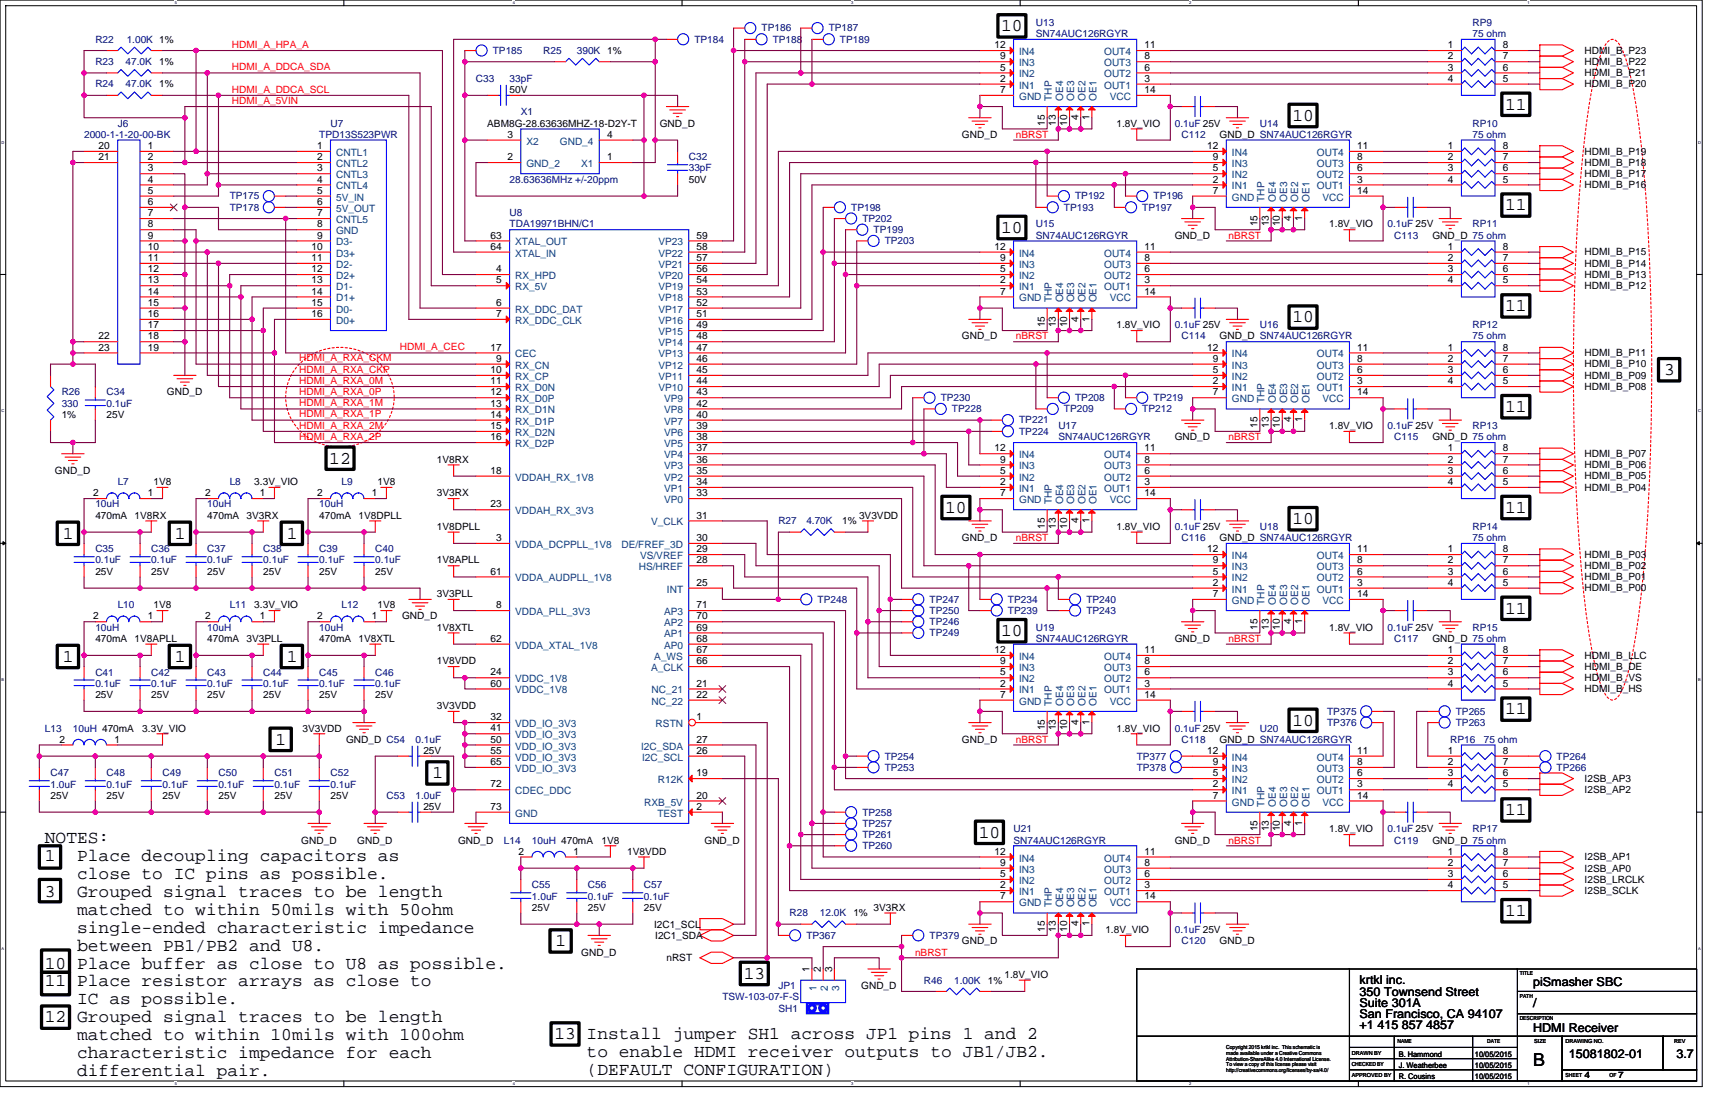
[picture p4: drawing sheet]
<svg xmlns="http://www.w3.org/2000/svg" width="432mm" height="279mm" viewBox="0 0 432 279" stroke-linecap="round" stroke-linejoin="round" font-family="sans-serif">
<defs><g id="words">
<g font-size="4.5">
<text x="252.1" y="7.8">10</text>
<text x="378.9" y="27.6">11</text>
<text x="325.4" y="30.4">10</text>
<text x="378.9" y="52.9">11</text>
<text x="252.1" y="58.6">10</text>
<text x="325.4" y="81.1">10</text>
<text x="378.9" y="78.3">11</text>
<text x="419" y="94.4">3</text>
<text x="378.9" y="103.7">11</text>
<text x="82.9" y="116.7">12</text>
<text x="238" y="129.1">10</text>
<text x="325.4" y="131.9">10</text>
<text x="378.9" y="129.1">11</text>
<text x="15.8" y="135.6">1</text>
<text x="44" y="135.6">1</text>
<text x="72.2" y="135.6">1</text>
<text x="378.9" y="154.5">11</text>
<text x="252.1" y="160.1">10</text>
<text x="15.8" y="166.6">1</text>
<text x="44" y="166.6">1</text>
<text x="72.2" y="166.6">1</text>
<text x="378.9" y="179.8">11</text>
<text x="325.4" y="182.6">10</text>
<text x="69.4" y="187.4">1</text>
<text x="108.9" y="195.9">1</text>
<text x="378.9" y="205.2">11</text>
<text x="11.3" y="212.2">NOTES:</text>
<text x="246.4" y="210.8">10</text>
<text x="11.3" y="216.7">1</text>
<text x="19.4" y="216.7">Place decoupling capacitors as</text>
<text x="19.4" y="221.3">close to IC pins as possible.</text>
<text x="11.3" y="225.8">3</text>
<text x="19.4" y="225.8">Grouped signal traces to be length</text>
<text x="19.4" y="230.3">matched to within 50mils with 50ohm</text>
<text x="378.9" y="230.6">11</text>
<text x="19.4" y="234.8">single-ended characteristic impedance</text>
<text x="19.4" y="239.3">between PB1/PB2 and U8.</text>
<text x="139.9" y="238.2">1</text>
<text x="11.3" y="243.8">10 Place buffer as close to U8 as possible.</text>
<text x="11.3" y="248.3">11 Place resistor arrays as close to</text>
<text x="187.2" y="246.4">13</text>
<text x="11.3" y="257.3">12 Grouped signal traces to be length</text>
<text x="19.4" y="252.8">IC as possible.</text>
<text x="19.4" y="261.8">matched to within 10mils with 100ohm</text>
<text x="139.6" y="261.6">13 Install jumper SH1 across JP1 pins 1 and 2</text>
<text x="19.4" y="266.3">characteristic impedance for each</text>
<text x="147.7" y="266.1">to enable HDMI receiver outputs to JB1/JB2.</text>
<text x="386" y="268.2">B</text>
<text x="19.4" y="270.8">differential pair.</text>
<text x="147.7" y="270.6">(DEFAULT CONFIGURATION)</text>
</g>
<g font-size="3.1">
<text x="342.3" y="247.8">krtkl inc.</text>
<text x="342.3" y="250.6">350 Townsend Street</text>
<text x="386" y="248.1">piSmasher SBC</text>
<text x="342.3" y="253.4">Suite 301A</text>
<text x="342.3" y="256.3">San Francisco, CA 94107</text>
<text x="386" y="253.4">/</text>
<text x="342.3" y="259.1">+1 415 857 4857</text>
<text x="386" y="259.7">HDMI Receiver</text>
<text x="395" y="266.4">15081802-01</text>
<text x="422.1" y="266.4">3.7</text>
</g>
<g font-size="2.5" fill="#000080">
<text x="24" y="10.7">R22</text>
<text x="31.9" y="10.7">1.00K 1%</text>
<text x="174.8" y="10.7">TP184</text>
<text x="191.7" y="7.9">TP186</text>
<text x="194.6" y="10.7">TP188</text>
<text x="208.7" y="7.9">TP187</text>
<text x="211.5" y="10.7">TP189</text>
<text x="260.8" y="6.5">U13</text>
<text x="260.8" y="9.3">SN74AUC126RGYR</text>
<text x="370.8" y="6.5">RP9</text>
<text x="370.8" y="9.3">75 ohm</text>
<text x="24" y="16.4">R23</text>
<text x="31.6" y="16.4">47.0K</text>
<text x="124.1" y="13.5">TP185</text>
<text x="136.8" y="13.5">R25</text>
<text x="145.2" y="13.5">390K 1%</text>
<text x="24" y="22">R24</text>
<text x="31.6" y="22">47.0K</text>
<text x="119.8" y="20.6">C33</text>
<text x="128.3" y="20.6">33pF</text>
<text x="131.1" y="29.1">X1</text>
<text x="21.2" y="34.7">2000-1-1-20-00-BK</text>
<text x="29.6" y="31.9">J6</text>
<text x="80.4" y="34.7">TPD13S523PWR</text>
<text x="83.2" y="31.9">U7</text>
<text x="295.8" y="31.9">0.1uF 25V</text>
<text x="297.5" y="34.7">C112</text>
<text x="317.2" y="31.9">U14</text>
<text x="370.8" y="31.9">RP10</text>
<text x="370.8" y="34.7">75 ohm</text>
<text x="173.4" y="40.3">C32</text>
<text x="128.3" y="46">28.63636MHz +/-20ppm</text>
<text x="173.4" y="43.2">33pF</text>
<text x="57.8" y="53">TP178</text>
<text x="57.8" y="50.2">TP175</text>
<text x="214.3" y="53">TP198</text>
<text x="267.9" y="53">TP193</text>
<text x="270.7" y="50.2">TP192</text>
<text x="287.6" y="53">TP197</text>
<text x="290.4" y="50.2">TP196</text>
<text x="128.3" y="57.3">TDA19971BHN/C1</text>
<text x="128.3" y="54.4">U8</text>
<text x="217.1" y="55.8">TP202</text>
<text x="219.9" y="58.7">TP199</text>
<text x="260.8" y="57.3">U15</text>
<text x="349.4" y="57.3">0.1uF 25V</text>
<text x="370.8" y="57.3">RP11</text>
<text x="222.8" y="61.5">TP203</text>
<text x="260.8" y="60.1">SN74AUC126RGYR</text>
<text x="351" y="60.1">C113</text>
<text x="295.8" y="82.6">0.1uF 25V</text>
<text x="317.2" y="82.6">U16</text>
<text x="370.8" y="82.6">RP12</text>
<text x="297.5" y="85.4">C114</text>
<text x="370.8" y="85.4">75 ohm</text>
<text x="15.5" y="99.5">R26</text>
<text x="26.8" y="99.5">C34</text>
<text x="236.9" y="100.9">TP230</text>
<text x="270.7" y="100.9">TP208</text>
<text x="290.4" y="100.9">TP219</text>
<text x="15.5" y="102.4">330</text>
<text x="26.8" y="102.4">0.1uF</text>
<text x="239.7" y="103.8">TP228</text>
<text x="256.6" y="106.6">TP221</text>
<text x="266.5" y="108">U17</text>
<text x="267.9" y="103.8">TP209</text>
<text x="287.6" y="103.8">TP212</text>
<text x="349.4" y="108">0.1uF 25V</text>
<text x="370.8" y="108">RP13</text>
<text x="256.6" y="109.4">TP224</text>
<text x="266.5" y="110.8">SN74AUC126RGYR</text>
<text x="351" y="110.8">C115</text>
<text x="29.6" y="122.1">L7</text>
<text x="57.8" y="122.1">L8</text>
<text x="86" y="122.1">L9</text>
<text x="24" y="127.7">10uH</text>
<text x="52.2" y="127.7">10uH</text>
<text x="80.4" y="127.7">10uH</text>
<text x="196" y="132">R27</text>
<text x="203" y="132">4.70K</text>
<text x="295.8" y="133.4">0.1uF 25V</text>
<text x="297.5" y="136.2">C116</text>
<text x="317.2" y="133.4">U18</text>
<text x="370.8" y="133.4">RP14</text>
<text x="370.8" y="136.2">75 ohm</text>
<text x="24" y="139">C35</text>
<text x="24" y="141.8">0.1uF</text>
<text x="38.1" y="139">C36</text>
<text x="38.1" y="141.8">0.1uF</text>
<text x="52.2" y="139">C37</text>
<text x="52.2" y="141.8">0.1uF</text>
<text x="66.3" y="139">C38</text>
<text x="66.3" y="141.8">0.1uF</text>
<text x="80.4" y="139">C39</text>
<text x="80.4" y="141.8">0.1uF</text>
<text x="94.5" y="139">C40</text>
<text x="94.5" y="141.8">0.1uF</text>
<text x="29.6" y="153.1">L10</text>
<text x="57.8" y="153.1">L11</text>
<text x="86" y="153.1">L12</text>
<text x="205.8" y="151.7">TP248</text>
<text x="234" y="151.7">TP247</text>
<text x="234" y="154.5">TP250</text>
<text x="253.8" y="151.7">TP234</text>
<text x="253.8" y="154.5">TP239</text>
<text x="273.5" y="151.7">TP240</text>
<text x="273.5" y="154.5">TP243</text>
<text x="24" y="158.8">10uH</text>
<text x="52.2" y="158.8">10uH</text>
<text x="80.4" y="158.8">10uH</text>
<text x="234" y="160.2">TP249</text>
<text x="234" y="157.3">TP246</text>
<text x="260.8" y="158.7">U19</text>
<text x="260.8" y="161.6">SN74AUC126RGYR</text>
<text x="349.4" y="158.8">0.1uF 25V</text>
<text x="351" y="161.6">C117</text>
<text x="370.8" y="158.7">RP15</text>
<text x="24" y="170">C41</text>
<text x="24" y="172.8">0.1uF</text>
<text x="38.1" y="170">C42</text>
<text x="38.1" y="172.8">0.1uF</text>
<text x="52.2" y="170">C43</text>
<text x="52.2" y="172.8">0.1uF</text>
<text x="66.3" y="170">C44</text>
<text x="66.3" y="172.8">0.1uF</text>
<text x="80.4" y="170">C45</text>
<text x="80.4" y="172.8">0.1uF</text>
<text x="94.5" y="170">C46</text>
<text x="94.5" y="172.8">0.1uF</text>
<text x="334.1" y="179.9">TP375</text>
<text x="366.5" y="179.9">TP265</text>
<text x="11.3" y="184.1">L13</text>
<text x="18.4" y="184.1">10uH 470mA</text>
<text x="295.8" y="184.1">0.1uF 25V</text>
<text x="317.2" y="184.1">U20</text>
<text x="334.1" y="182.7">TP376</text>
<text x="366.5" y="182.7">TP263</text>
<text x="104.6" y="186.9">0.1uF</text>
<text x="222.8" y="191.2">TP254</text>
<text x="286.2" y="191.2">TP377</text>
<text x="297.5" y="186.9">C118</text>
<text x="365.1" y="186.9">RP16</text>
<text x="373.6" y="186.9">75 ohm</text>
<text x="391.9" y="191.2">TP264</text>
<text x="12.7" y="195.4">C47</text>
<text x="26.8" y="195.4">C48</text>
<text x="40.9" y="195.4">C49</text>
<text x="55" y="195.4">C50</text>
<text x="69.1" y="195.4">C51</text>
<text x="83.2" y="195.4">C52</text>
<text x="222.8" y="194">TP253</text>
<text x="286.2" y="194">TP378</text>
<text x="391.9" y="194">TP266</text>
<text x="12.7" y="198.2">1.0uF</text>
<text x="26.8" y="198.2">0.1uF</text>
<text x="40.9" y="198.2">0.1uF</text>
<text x="55" y="198.2">0.1uF</text>
<text x="69.1" y="198.2">0.1uF</text>
<text x="83.2" y="198.2">0.1uF</text>
<text x="97.3" y="201">C53</text>
<text x="104.6" y="201">1.0uF</text>
<text x="217.1" y="205.3">TP258</text>
<text x="217.1" y="208.1">TP257</text>
<text x="255.2" y="209.5">U21</text>
<text x="349.4" y="209.5">0.1uF 25V</text>
<text x="370.8" y="209.5">RP17</text>
<text x="126.9" y="212.3">L14</text>
<text x="133.9" y="212.3">10uH 470mA</text>
<text x="217.1" y="213.7">TP260</text>
<text x="217.1" y="210.9">TP261</text>
<text x="255.2" y="212.3">SN74AUC126RGYR</text>
<text x="351" y="212.3">C119</text>
<text x="133.9" y="223.6">C55</text>
<text x="133.9" y="226.4">1.0uF</text>
<text x="148" y="223.6">C56</text>
<text x="148" y="226.4">0.1uF</text>
<text x="162.1" y="223.6">C57</text>
<text x="162.1" y="226.4">0.1uF</text>
<text x="198.8" y="230.7">R28</text>
<text x="206.4" y="230.7">12.0K</text>
<text x="203" y="236.3">TP367</text>
<text x="234" y="236.3">TP379</text>
<text x="295.8" y="234.9">0.1uF 25V</text>
<text x="297.5" y="237.7">C120</text>
<text x="181.9" y="251.8">TSW-103-07-F-S</text>
<text x="196" y="249">JP1</text>
<text x="232.6" y="247.6">R46</text>
<text x="240.2" y="247.6">1.00K</text>
<text x="196" y="254.6">SH1</text>
</g>
<g font-size="2.5">
<text x="40.1" y="16.4">1%</text>
<text x="250.4" y="12.1">12</text>
<text x="251.8" y="17.8">5</text>
<text x="251.8" y="14.9">9</text>
<text x="288.2" y="17.8">6</text>
<text x="288.2" y="12.1">11</text>
<text x="288.2" y="14.9">8</text>
<text x="364.6" y="12.1">1</text>
<text x="364.6" y="14.9">2</text>
<text x="364.6" y="17.8">3</text>
<text x="378.4" y="17.8">6</text>
<text x="378.4" y="14.9">7</text>
<text x="378.4" y="12.1">8</text>
<text x="399" y="13.5">HDMI_B_P23</text>
<text x="399" y="16.4">HDMI_B_P22</text>
<text x="40.1" y="22">1%</text>
<text x="128.3" y="23.4">50V</text>
<text x="251.8" y="20.6">2</text>
<text x="251.8" y="23.4">7</text>
<text x="288.2" y="23.4">14</text>
<text x="288.2" y="20.6">3</text>
<text x="364.6" y="20.6">4</text>
<text x="378.4" y="20.6">5</text>
<text x="399" y="19.2">HDMI_B_P21</text>
<text x="399" y="22">HDMI_B_P20</text>
<text x="122.7" y="31.9">ABM8G-28.63636MHZ-18-D2Y-T</text>
<text x="127.7" y="34.7">3</text>
<text x="152.8" y="34.7">4</text>
<text x="166.1" y="31.9">GND_D</text>
<text x="242.2" y="34.7">GND_D</text>
<text x="263.1" y="31.6" transform="rotate(-90 263.1 31.6)">15</text>
<text x="265.9" y="31.6" transform="rotate(-90 265.9 31.6)">13</text>
<text x="268.7" y="31.6" transform="rotate(-90 268.7 31.6)">10</text>
<text x="271.5" y="30.2" transform="rotate(-90 271.5 30.2)">4</text>
<text x="274.3" y="30.2" transform="rotate(-90 274.3 30.2)">1</text>
<text x="281.1" y="31.9">1.8V_VIO</text>
<text x="307.1" y="34.7">GND_D SN74AUC126RGYR</text>
<text x="24.8" y="37.5">20</text>
<text x="24.8" y="40.3">21</text>
<text x="37.2" y="37.5">1</text>
<text x="37.2" y="40.3">2</text>
<text x="79.8" y="37.5">1</text>
<text x="79.8" y="40.3">2</text>
<text x="127.7" y="40.3">2</text>
<text x="152.8" y="40.3">1</text>
<text x="304" y="37.5">12</text>
<text x="305.4" y="40.3">9</text>
<text x="341.7" y="37.5">11</text>
<text x="341.7" y="40.3">8</text>
<text x="364.6" y="37.5">1</text>
<text x="364.6" y="40.3">2</text>
<text x="378.4" y="40.3">7</text>
<text x="378.4" y="37.5">8</text>
<text x="399" y="38.9">HDMI_B_P19</text>
<text x="399" y="41.7">HDMI_B_P18</text>
<text x="37.2" y="43.1">3</text>
<text x="37.2" y="46">4</text>
<text x="79.8" y="43.1">3</text>
<text x="79.8" y="46">4</text>
<text x="173.4" y="46">50V</text>
<text x="305.4" y="46">2</text>
<text x="305.4" y="43.1">5</text>
<text x="341.7" y="46">3</text>
<text x="341.7" y="43.1">6</text>
<text x="364.6" y="43.1">3</text>
<text x="364.6" y="46">4</text>
<text x="378.4" y="46">5</text>
<text x="378.4" y="43.1">6</text>
<text x="399" y="44.6">HDMI_B_P17</text>
<text x="399" y="47.4">HDMI_B_P16</text>
<text x="37.2" y="48.8">5</text>
<text x="37.2" y="51.6">6</text>
<text x="79.8" y="48.8">5</text>
<text x="79.8" y="51.6">6</text>
<text x="305.4" y="48.8">7</text>
<text x="341.7" y="48.8">14</text>
<text x="37.2" y="54.4">7</text>
<text x="37.2" y="57.2">8</text>
<text x="79.8" y="54.4">7</text>
<text x="79.8" y="57.2">8</text>
<text x="316.6" y="57" transform="rotate(-90 316.6 57)">15</text>
<text x="319.4" y="57" transform="rotate(-90 319.4 57)">13</text>
<text x="322.3" y="57" transform="rotate(-90 322.3 57)">10</text>
<text x="325.1" y="55.6" transform="rotate(-90 325.1 55.6)">4</text>
<text x="327.9" y="55.6" transform="rotate(-90 327.9 55.6)">1</text>
<text x="334.7" y="57.3">1.8V_VIO</text>
<text x="37.2" y="60">9</text>
<text x="37.2" y="62.9">10</text>
<text x="37.2" y="65.7">11</text>
<text x="78.4" y="62.9">10</text>
<text x="78.4" y="65.7">11</text>
<text x="79.8" y="60">9</text>
<text x="123.5" y="60">63</text>
<text x="123.5" y="62.9">64</text>
<text x="175.4" y="65.7">57</text>
<text x="175.4" y="62.9">58</text>
<text x="175.4" y="60">59</text>
<text x="250.4" y="62.9">12</text>
<text x="251.8" y="65.7">9</text>
<text x="288.2" y="62.9">11</text>
<text x="288.2" y="65.7">8</text>
<text x="295.8" y="60.1">GND_D</text>
<text x="360.6" y="60.1">GND_D 75 ohm</text>
<text x="364.6" y="62.9">1</text>
<text x="364.6" y="65.7">2</text>
<text x="378.4" y="65.7">7</text>
<text x="378.4" y="62.9">8</text>
<text x="399" y="64.3">HDMI_B_P15</text>
<text x="37.2" y="68.5">12</text>
<text x="37.2" y="71.3">13</text>
<text x="78.4" y="68.5">12</text>
<text x="78.4" y="71.3">13</text>
<text x="124.9" y="68.5">4</text>
<text x="124.9" y="71.3">5</text>
<text x="175.4" y="71.3">54</text>
<text x="175.4" y="68.5">56</text>
<text x="251.8" y="71.3">2</text>
<text x="251.8" y="68.5">5</text>
<text x="288.2" y="71.3">3</text>
<text x="288.2" y="68.5">6</text>
<text x="364.6" y="68.5">3</text>
<text x="364.6" y="71.3">4</text>
<text x="378.4" y="71.3">5</text>
<text x="378.4" y="68.5">6</text>
<text x="399" y="67.1">HDMI_B_P14</text>
<text x="399" y="69.9">HDMI_B_P13</text>
<text x="37.2" y="74.1">14</text>
<text x="37.2" y="77">15</text>
<text x="78.4" y="74.1">14</text>
<text x="78.4" y="77">15</text>
<text x="124.9" y="77">6</text>
<text x="175.4" y="77">52</text>
<text x="175.4" y="74.1">53</text>
<text x="251.8" y="74.1">7</text>
<text x="288.2" y="74.1">14</text>
<text x="399" y="72.7">HDMI_B_P12</text>
<text x="37.2" y="79.8">16</text>
<text x="37.2" y="82.6">17</text>
<text x="78.4" y="79.8">16</text>
<text x="124.9" y="79.8">7</text>
<text x="175.4" y="82.6">49</text>
<text x="175.4" y="79.8">51</text>
<text x="263.1" y="82.4" transform="rotate(-90 263.1 82.4)">15</text>
<text x="265.9" y="82.4" transform="rotate(-90 265.9 82.4)">13</text>
<text x="268.7" y="82.4" transform="rotate(-90 268.7 82.4)">10</text>
<text x="271.5" y="80.9" transform="rotate(-90 271.5 80.9)">4</text>
<text x="274.3" y="80.9" transform="rotate(-90 274.3 80.9)">1</text>
<text x="281.1" y="82.6">1.8V_VIO</text>
<text x="24.8" y="85.4">22</text>
<text x="24.8" y="88.2">23</text>
<text x="37.2" y="85.4">18</text>
<text x="37.2" y="88.2">19</text>
<text x="123.5" y="88.2">17</text>
<text x="175.4" y="88.2">47</text>
<text x="175.4" y="85.4">48</text>
<text x="242.2" y="85.4">GND_D</text>
<text x="304" y="88.2">12</text>
<text x="307.1" y="85.4">GND_D SN74AUC126RGYR</text>
<text x="341.7" y="88.2">11</text>
<text x="364.6" y="88.2">1</text>
<text x="378.4" y="88.2">8</text>
<text x="399" y="89.7">HDMI_B_P11</text>
<text x="123.5" y="93.9">10</text>
<text x="124.9" y="91.1">9</text>
<text x="175.4" y="93.9">45</text>
<text x="175.4" y="91.1">46</text>
<text x="305.4" y="93.9">5</text>
<text x="305.4" y="91.1">9</text>
<text x="341.7" y="93.9">6</text>
<text x="341.7" y="91.1">8</text>
<text x="364.6" y="91.1">2</text>
<text x="364.6" y="93.9">3</text>
<text x="378.4" y="93.9">6</text>
<text x="378.4" y="91.1">7</text>
<text x="399" y="92.5">HDMI_B_P10</text>
<text x="399" y="95.3">HDMI_B_P09</text>
<text x="42" y="99.5">GND_D</text>
<text x="123.5" y="96.7">11</text>
<text x="123.5" y="99.5">12</text>
<text x="175.4" y="96.7">44</text>
<text x="175.4" y="99.5">43</text>
<text x="305.4" y="96.7">2</text>
<text x="305.4" y="99.5">7</text>
<text x="341.7" y="99.5">14</text>
<text x="341.7" y="96.7">3</text>
<text x="364.6" y="96.7">4</text>
<text x="378.4" y="96.7">5</text>
<text x="399" y="98.1">HDMI_B_P08</text>
<text x="15.5" y="105.2">1%</text>
<text x="26.8" y="105.2">25V</text>
<text x="123.5" y="102.3">13</text>
<text x="123.5" y="105.2">14</text>
<text x="123.5" y="108">15</text>
<text x="175.4" y="108">39</text>
<text x="175.4" y="105.2">40</text>
<text x="175.4" y="102.3">42</text>
<text x="316.6" y="107.7" transform="rotate(-90 316.6 107.7)">15</text>
<text x="319.4" y="107.7" transform="rotate(-90 319.4 107.7)">13</text>
<text x="322.3" y="107.7" transform="rotate(-90 322.3 107.7)">10</text>
<text x="325.1" y="106.3" transform="rotate(-90 325.1 106.3)">4</text>
<text x="327.9" y="106.3" transform="rotate(-90 327.9 106.3)">1</text>
<text x="334.7" y="108">1.8V_VIO</text>
<text x="123.5" y="110.8">16</text>
<text x="175.4" y="113.6">37</text>
<text x="175.4" y="110.8">38</text>
<text x="250.4" y="113.6">12</text>
<text x="288.2" y="113.6">11</text>
<text x="295.8" y="110.8">GND_D</text>
<text x="360.6" y="110.8">GND_D 75 ohm</text>
<text x="364.6" y="113.6">1</text>
<text x="378.4" y="113.6">8</text>
<text x="13.8" y="119.3">GND_D</text>
<text x="110" y="116.5">1V8RX</text>
<text x="123.5" y="119.3">18</text>
<text x="175.4" y="119.3">35</text>
<text x="175.4" y="116.4">36</text>
<text x="251.8" y="119.3">5</text>
<text x="251.8" y="116.4">9</text>
<text x="288.2" y="119.3">6</text>
<text x="288.2" y="116.4">8</text>
<text x="364.6" y="116.4">2</text>
<text x="364.6" y="119.3">3</text>
<text x="378.4" y="119.3">6</text>
<text x="378.4" y="116.4">7</text>
<text x="399" y="115">HDMI_B_P07</text>
<text x="399" y="117.9">HDMI_B_P06</text>
<text x="23.4" y="124.9">2</text>
<text x="37.2" y="124.9">1</text>
<text x="38.7" y="122.1">1V8</text>
<text x="51.6" y="124.9">2</text>
<text x="64" y="122.1">3.3V_VIO</text>
<text x="65.4" y="124.9">1</text>
<text x="79.8" y="124.9">2</text>
<text x="93.6" y="124.9">1</text>
<text x="95" y="122.1">1V8</text>
<text x="110" y="124.9">3V3RX</text>
<text x="175.4" y="124.9">33</text>
<text x="175.4" y="122.1">34</text>
<text x="251.8" y="122.1">2</text>
<text x="251.8" y="124.9">7</text>
<text x="288.2" y="124.9">14</text>
<text x="288.2" y="122.1">3</text>
<text x="364.6" y="122.1">4</text>
<text x="378.4" y="122.1">5</text>
<text x="399" y="120.7">HDMI_B_P05</text>
<text x="399" y="123.5">HDMI_B_P04</text>
<text x="24" y="130.6">470mA</text>
<text x="33.9" y="130.6">1V8RX</text>
<text x="52.2" y="130.6">470mA</text>
<text x="62.1" y="130.6">3V3RX</text>
<text x="80.4" y="130.6">470mA</text>
<text x="90.3" y="130.6">1V8DPLL</text>
<text x="123.5" y="127.7">23</text>
<text x="175.4" y="130.5">31</text>
<text x="212" y="132">1%</text>
<text x="216.3" y="130.6">3V3VDD</text>
<text x="271.5" y="131.7" transform="rotate(-90 271.5 131.7)">4</text>
<text x="274.3" y="131.7" transform="rotate(-90 274.3 131.7)">1</text>
<text x="110" y="133.4">1V8DPLL</text>
<text x="124.9" y="136.2">3</text>
<text x="175.4" y="136.2">30</text>
<text x="242.2" y="136.2">GND_D</text>
<text x="263.1" y="133.1" transform="rotate(-90 263.1 133.1)">15</text>
<text x="265.9" y="133.1" transform="rotate(-90 265.9 133.1)">13</text>
<text x="268.7" y="133.1" transform="rotate(-90 268.7 133.1)">10</text>
<text x="281.1" y="133.4">1.8V_VIO</text>
<text x="307.1" y="136.2">GND_D SN74AUC126RGYR</text>
<text x="110" y="141.8">1V8APLL</text>
<text x="175.4" y="139">29</text>
<text x="175.4" y="141.8">28</text>
<text x="304" y="139">12</text>
<text x="305.4" y="141.8">9</text>
<text x="341.7" y="139">11</text>
<text x="341.7" y="141.8">8</text>
<text x="364.6" y="139">1</text>
<text x="364.6" y="141.8">2</text>
<text x="378.4" y="141.8">7</text>
<text x="378.4" y="139">8</text>
<text x="399" y="140.4">HDMI_B_P03</text>
<text x="399" y="143.2">HDMI_B_P02</text>
<text x="24" y="144.7">25V</text>
<text x="38.1" y="144.7">25V</text>
<text x="52.2" y="144.7">25V</text>
<text x="66.3" y="144.7">25V</text>
<text x="80.4" y="144.7">25V</text>
<text x="94.5" y="144.7">25V</text>
<text x="123.5" y="144.6">61</text>
<text x="175.4" y="147.4">25</text>
<text x="305.4" y="147.4">2</text>
<text x="305.4" y="144.6">5</text>
<text x="341.7" y="147.4">3</text>
<text x="341.7" y="144.6">6</text>
<text x="364.6" y="144.6">3</text>
<text x="364.6" y="147.4">4</text>
<text x="378.4" y="147.4">5</text>
<text x="378.4" y="144.6">6</text>
<text x="399" y="146.1">HDMI_B_P01</text>
<text x="399" y="148.9">HDMI_B_P00</text>
<text x="23.4" y="155.9">2</text>
<text x="37.2" y="155.9">1</text>
<text x="38.7" y="153.1">1V8</text>
<text x="51.6" y="155.9">2</text>
<text x="64" y="153.1">3.3V_VIO</text>
<text x="65.4" y="155.9">1</text>
<text x="79.8" y="155.9">2</text>
<text x="93.6" y="155.9">1</text>
<text x="95" y="153.1">1V8</text>
<text x="101.2" y="155.9">GND_D</text>
<text x="110" y="150.3">3V3PLL</text>
<text x="124.9" y="153.1">8</text>
<text x="175.4" y="155.9">70</text>
<text x="175.4" y="153.1">71</text>
<text x="305.4" y="150.3">7</text>
<text x="341.7" y="150.3">14</text>
<text x="24" y="161.6">470mA</text>
<text x="33.9" y="161.6">1V8APLL</text>
<text x="52.2" y="161.6">470mA</text>
<text x="62.1" y="161.6">3V3PLL</text>
<text x="80.4" y="161.6">470mA</text>
<text x="90.3" y="161.6">1V8XTL</text>
<text x="110" y="158.7">1V8XTL</text>
<text x="123.5" y="161.5">62</text>
<text x="175.4" y="161.5">68</text>
<text x="175.4" y="158.7">69</text>
<text x="295.8" y="161.6">GND_D</text>
<text x="316.6" y="158.5" transform="rotate(-90 316.6 158.5)">15</text>
<text x="319.4" y="158.5" transform="rotate(-90 319.4 158.5)">13</text>
<text x="322.3" y="158.5" transform="rotate(-90 322.3 158.5)">10</text>
<text x="325.1" y="157.1" transform="rotate(-90 325.1 157.1)">4</text>
<text x="327.9" y="157.1" transform="rotate(-90 327.9 157.1)">1</text>
<text x="334.7" y="158.7">1.8V_VIO</text>
<text x="360.6" y="161.6">GND_D 75 ohm</text>
<text x="110" y="167.2">1V8VDD</text>
<text x="175.4" y="164.4">67</text>
<text x="175.4" y="167.2">66</text>
<text x="250.4" y="164.4">12</text>
<text x="251.8" y="167.2">9</text>
<text x="288.2" y="164.4">11</text>
<text x="288.2" y="167.2">8</text>
<text x="364.6" y="164.4">1</text>
<text x="364.6" y="167.2">2</text>
<text x="378.4" y="167.2">7</text>
<text x="378.4" y="164.4">8</text>
<text x="399" y="165.8">HDMI_B_LLC</text>
<text x="123.5" y="170">24</text>
<text x="123.5" y="172.8">60</text>
<text x="175.4" y="172.8">21</text>
<text x="251.8" y="172.8">2</text>
<text x="251.8" y="170">5</text>
<text x="288.2" y="172.8">3</text>
<text x="288.2" y="170">6</text>
<text x="364.6" y="170">3</text>
<text x="364.6" y="172.8">4</text>
<text x="378.4" y="172.8">5</text>
<text x="378.4" y="170">6</text>
<text x="399" y="171.4">HDMI_B_VS</text>
<text x="399" y="168.6">HDMI_B_DE</text>
<text x="24" y="175.7">25V</text>
<text x="38.1" y="175.7">25V</text>
<text x="52.2" y="175.7">25V</text>
<text x="66.3" y="175.7">25V</text>
<text x="80.4" y="175.7">25V</text>
<text x="94.5" y="175.7">25V</text>
<text x="110" y="178.5">3V3VDD</text>
<text x="175.4" y="175.6">22</text>
<text x="251.8" y="175.6">7</text>
<text x="288.2" y="175.6">14</text>
<text x="399" y="174.3">HDMI_B_HS</text>
<text x="35.8" y="184.1">3.3V_VIO</text>
<text x="76.2" y="184.1">3V3VDD</text>
<text x="123.5" y="181.3">32</text>
<text x="123.5" y="184.1">41</text>
<text x="175.4" y="181.3">1</text>
<text x="263.1" y="183.9" transform="rotate(-90 263.1 183.9)">15</text>
<text x="265.9" y="183.9" transform="rotate(-90 265.9 183.9)">13</text>
<text x="268.7" y="183.9" transform="rotate(-90 268.7 183.9)">10</text>
<text x="271.5" y="182.5" transform="rotate(-90 271.5 182.5)">4</text>
<text x="274.3" y="182.5" transform="rotate(-90 274.3 182.5)">1</text>
<text x="281.1" y="184.1">1.8V_VIO</text>
<text x="15" y="186.9">2</text>
<text x="28.8" y="186.9">1</text>
<text x="87.1" y="186.9">GND_D C54</text>
<text x="106.6" y="189.8">25V</text>
<text x="123.5" y="186.9">50</text>
<text x="123.5" y="189.7">55</text>
<text x="175.4" y="189.7">26</text>
<text x="175.4" y="186.9">27</text>
<text x="242.2" y="186.9">GND_D</text>
<text x="304" y="189.7">12</text>
<text x="307.1" y="186.9">GND_D SN74AUC126RGYR</text>
<text x="341.7" y="189.7">11</text>
<text x="364.6" y="189.7">1</text>
<text x="378.4" y="189.7">8</text>
<text x="123.5" y="192.6">65</text>
<text x="175.4" y="195.4">19</text>
<text x="305.4" y="195.4">5</text>
<text x="305.4" y="192.6">9</text>
<text x="341.7" y="195.4">6</text>
<text x="341.7" y="192.6">8</text>
<text x="364.6" y="192.6">2</text>
<text x="364.6" y="195.4">3</text>
<text x="378.4" y="195.4">6</text>
<text x="378.4" y="192.6">7</text>
<text x="399" y="196.8">I2SB_AP3</text>
<text x="12.7" y="201">25V</text>
<text x="26.8" y="201">25V</text>
<text x="40.9" y="201">25V</text>
<text x="55" y="201">25V</text>
<text x="69.1" y="201">25V</text>
<text x="83.2" y="201">25V</text>
<text x="106.6" y="203.9">25V</text>
<text x="123.5" y="198.2">72</text>
<text x="123.5" y="203.8">73</text>
<text x="175.4" y="201">20</text>
<text x="175.4" y="203.8">2</text>
<text x="305.4" y="198.2">2</text>
<text x="305.4" y="201">7</text>
<text x="341.7" y="201">14</text>
<text x="341.7" y="198.2">3</text>
<text x="364.6" y="198.2">4</text>
<text x="378.4" y="198.2">5</text>
<text x="399" y="199.6">I2SB_AP2</text>
<text x="316.6" y="209.2" transform="rotate(-90 316.6 209.2)">15</text>
<text x="319.4" y="209.2" transform="rotate(-90 319.4 209.2)">13</text>
<text x="322.3" y="209.2" transform="rotate(-90 322.3 209.2)">10</text>
<text x="325.1" y="207.8" transform="rotate(-90 325.1 207.8)">4</text>
<text x="327.9" y="207.8" transform="rotate(-90 327.9 207.8)">1</text>
<text x="334.7" y="209.5">1.8V_VIO</text>
<text x="75.9" y="212.3">GND_D</text>
<text x="90" y="212.3">GND_D</text>
<text x="115.3" y="212.3">GND_D</text>
<text x="130.6" y="215.1">2</text>
<text x="144.4" y="215.1">1</text>
<text x="151.4" y="212.3">1V8</text>
<text x="157.9" y="215.1">1V8VDD</text>
<text x="177.4" y="212.3">GND_D</text>
<text x="250.4" y="215.1">12</text>
<text x="288.2" y="215.1">11</text>
<text x="295.8" y="212.3">GND_D</text>
<text x="360.6" y="212.3">GND_D 75 ohm</text>
<text x="364.6" y="215.1">1</text>
<text x="378.4" y="215.1">8</text>
<text x="251.8" y="220.8">5</text>
<text x="251.8" y="217.9">9</text>
<text x="288.2" y="220.8">6</text>
<text x="288.2" y="217.9">8</text>
<text x="364.6" y="217.9">2</text>
<text x="364.6" y="220.8">3</text>
<text x="378.4" y="220.8">6</text>
<text x="378.4" y="217.9">7</text>
<text x="399" y="219.4">I2SB_AP0</text>
<text x="399" y="216.6">I2SB_AP1</text>
<text x="251.8" y="223.6">2</text>
<text x="251.8" y="226.4">7</text>
<text x="288.2" y="226.4">14</text>
<text x="288.2" y="223.6">3</text>
<text x="364.6" y="223.6">4</text>
<text x="378.4" y="223.6">5</text>
<text x="399" y="222.2">I2SB_LRCLK</text>
<text x="399" y="225">I2SB_SCLK</text>
<text x="133.9" y="229.2">25V</text>
<text x="148" y="229.2">25V</text>
<text x="162.1" y="229.2">25V</text>
<text x="164.7" y="233.5">I2C1_SCL</text>
<text x="214.9" y="230.7">1%</text>
<text x="219.9" y="229.2">3V3RX</text>
<text x="271.5" y="233.2" transform="rotate(-90 271.5 233.2)">4</text>
<text x="274.3" y="233.2" transform="rotate(-90 274.3 233.2)">1</text>
<text x="165" y="236.3">I2C1_SDA</text>
<text x="242.2" y="237.7">GND_D</text>
<text x="263.1" y="234.6" transform="rotate(-90 263.1 234.6)">15</text>
<text x="265.9" y="234.6" transform="rotate(-90 265.9 234.6)">13</text>
<text x="268.7" y="234.6" transform="rotate(-90 268.7 234.6)">10</text>
<text x="278.3" y="234.9">1.8V_VIO</text>
<text x="307.1" y="237.7">GND_D</text>
<text x="146.3" y="240.5">GND_D</text>
<text x="167.8" y="241.9">nRST</text>
<text x="203.8" y="244.8" transform="rotate(-90 203.8 244.8)">1</text>
<text x="206.7" y="244.8" transform="rotate(-90 206.7 244.8)">2</text>
<text x="209.5" y="244.8" transform="rotate(-90 209.5 244.8)">3</text>
<text x="216.8" y="249">GND_D</text>
<text x="248.7" y="247.6">1%</text>
<text x="252.9" y="246.1">1.8V_VIO</text>
</g>
<g font-size="2.5" fill="#f00">
<text x="58.4" y="17.7">HDMI_A_DDCA_SDA</text>
<text x="58.4" y="12">HDMI_A_HPA_A</text>
<text x="58.4" y="23.3">HDMI_A_DDCA_SCL</text>
<text x="58.4" y="26.1">HDMI_A_5VIN</text>
<text x="255.8" y="34.7">nBRST</text>
<text x="309.3" y="60.1">nBRST</text>
<text x="100.7" y="88.2">HDMI_A_CEC</text>
<text x="255.8" y="85.4">nBRST</text>
<text x="75.3" y="91">HDMI_A_RXA_CKM</text>
<text x="75.3" y="93.8">HDMI_A_RXA_CKP</text>
<text x="75.3" y="96.6">HDMI_A_RXA_0M</text>
<text x="75.3" y="99.4">HDMI_A_RXA_0P</text>
<text x="75.3" y="102.3">HDMI_A_RXA_1M</text>
<text x="75.3" y="105.1">HDMI_A_RXA_1P</text>
<text x="75.3" y="107.9">HDMI_A_RXA_2M</text>
<text x="75.3" y="110.7">HDMI_A_RXA_2P</text>
<text x="309.3" y="110.8">nBRST</text>
<text x="255.8" y="136.2">nBRST</text>
<text x="309.3" y="161.6">nBRST</text>
<text x="255.8" y="186.9">nBRST</text>
<text x="309.3" y="212.3">nBRST</text>
<text x="230.4" y="240.5">nBRST</text>
</g>
<g font-size="2.5" fill="#004080">
<text x="256.6" y="13.9">IN4</text>
<text x="256.6" y="16.7">IN3</text>
<text x="278" y="13.9">OUT4</text>
<text x="278" y="16.7">OUT3</text>
<text x="256.6" y="22.3">IN1</text>
<text x="256.6" y="19.5">IN2</text>
<text x="278" y="22.3">OUT1</text>
<text x="278" y="19.5">OUT2</text>
<text x="256.6" y="25.1">GND</text>
<text x="264.8" y="25.4" transform="rotate(-90 264.8 25.4)">THP</text>
<text x="267.7" y="25.4" transform="rotate(-90 267.7 25.4)">OE4</text>
<text x="270.5" y="25.4" transform="rotate(-90 270.5 25.4)">OE3</text>
<text x="273.3" y="25.4" transform="rotate(-90 273.3 25.4)">OE2</text>
<text x="276.1" y="25.4" transform="rotate(-90 276.1 25.4)">OE1</text>
<text x="279.4" y="25.1">VCC</text>
<text x="84.6" y="39.2">CNTL1</text>
<text x="132.5" y="36.4">X2</text>
<text x="141" y="36.4">GND_4</text>
<text x="310.2" y="39.2">IN4</text>
<text x="331.6" y="39.2">OUT4</text>
<text x="84.6" y="42.1">CNTL2</text>
<text x="84.6" y="44.9">CNTL3</text>
<text x="84.6" y="47.7">CNTL4</text>
<text x="132.5" y="42.1">GND_2</text>
<text x="146.3" y="42.1">X1</text>
<text x="310.2" y="47.7">IN1</text>
<text x="310.2" y="44.9">IN2</text>
<text x="310.2" y="42.1">IN3</text>
<text x="331.6" y="47.7">OUT1</text>
<text x="331.6" y="44.9">OUT2</text>
<text x="331.6" y="42.1">OUT3</text>
<text x="84.6" y="50.5">5V_IN</text>
<text x="84.6" y="53.3">5V_OUT</text>
<text x="310.2" y="50.5">GND</text>
<text x="318.4" y="50.8" transform="rotate(-90 318.4 50.8)">THP</text>
<text x="321.2" y="50.8" transform="rotate(-90 321.2 50.8)">OE4</text>
<text x="324" y="50.8" transform="rotate(-90 324 50.8)">OE3</text>
<text x="326.9" y="50.8" transform="rotate(-90 326.9 50.8)">OE2</text>
<text x="329.7" y="50.8" transform="rotate(-90 329.7 50.8)">OE1</text>
<text x="333" y="50.5">VCC</text>
<text x="84.6" y="56.2">CNTL5</text>
<text x="84.6" y="59">GND</text>
<text x="84.6" y="61.8">D3-</text>
<text x="84.6" y="64.6">D3+</text>
<text x="129.7" y="61.8">XTAL_OUT</text>
<text x="129.7" y="64.6">XTAL_IN</text>
<text x="165.8" y="64.6">VP22</text>
<text x="165.8" y="61.8">VP23</text>
<text x="256.6" y="64.6">IN4</text>
<text x="278" y="64.6">OUT4</text>
<text x="84.6" y="67.4">D2-</text>
<text x="84.6" y="70.3">D2+</text>
<text x="129.7" y="70.3">RX_HPD</text>
<text x="165.8" y="70.3">VP20</text>
<text x="165.8" y="67.4">VP21</text>
<text x="256.6" y="70.3">IN2</text>
<text x="256.6" y="67.4">IN3</text>
<text x="278" y="70.3">OUT2</text>
<text x="278" y="67.4">OUT3</text>
<text x="84.6" y="73.1">D1-</text>
<text x="84.6" y="75.9">D1+</text>
<text x="129.7" y="73.1">RX_5V</text>
<text x="165.8" y="75.9">VP18</text>
<text x="165.8" y="73.1">VP19</text>
<text x="256.6" y="73.1">IN1</text>
<text x="256.6" y="75.9">GND</text>
<text x="264.8" y="76.1" transform="rotate(-90 264.8 76.1)">THP</text>
<text x="267.7" y="76.1" transform="rotate(-90 267.7 76.1)">OE4</text>
<text x="270.5" y="76.1" transform="rotate(-90 270.5 76.1)">OE3</text>
<text x="273.3" y="76.1" transform="rotate(-90 273.3 76.1)">OE2</text>
<text x="276.1" y="76.1" transform="rotate(-90 276.1 76.1)">OE1</text>
<text x="278" y="73.1">OUT1</text>
<text x="279.4" y="75.9">VCC</text>
<text x="84.6" y="78.7">D0-</text>
<text x="84.6" y="81.5">D0+</text>
<text x="129.7" y="78.7">RX_DDC_DAT</text>
<text x="129.7" y="81.5">RX_DDC_CLK</text>
<text x="165.8" y="81.5">VP16</text>
<text x="165.8" y="78.7">VP17</text>
<text x="129.7" y="90">CEC</text>
<text x="165.8" y="90">VP13</text>
<text x="165.8" y="87.2">VP14</text>
<text x="165.8" y="84.3">VP15</text>
<text x="310.2" y="90">IN4</text>
<text x="331.6" y="90">OUT4</text>
<text x="129.7" y="92.8">RX_CN</text>
<text x="129.7" y="95.6">RX_CP</text>
<text x="165.8" y="95.6">VP11</text>
<text x="165.8" y="92.8">VP12</text>
<text x="310.2" y="95.6">IN2</text>
<text x="310.2" y="92.8">IN3</text>
<text x="331.6" y="95.6">OUT2</text>
<text x="331.6" y="92.8">OUT3</text>
<text x="129.7" y="98.4">RX_D0N</text>
<text x="129.7" y="101.3">RX_D0P</text>
<text x="165.8" y="98.4">VP10</text>
<text x="167.2" y="101.3">VP9</text>
<text x="310.2" y="98.4">IN1</text>
<text x="310.2" y="101.3">GND</text>
<text x="318.4" y="101.5" transform="rotate(-90 318.4 101.5)">THP</text>
<text x="321.2" y="101.5" transform="rotate(-90 321.2 101.5)">OE4</text>
<text x="324" y="101.5" transform="rotate(-90 324 101.5)">OE3</text>
<text x="326.9" y="101.5" transform="rotate(-90 326.9 101.5)">OE2</text>
<text x="329.7" y="101.5" transform="rotate(-90 329.7 101.5)">OE1</text>
<text x="331.6" y="98.4">OUT1</text>
<text x="333" y="101.3">VCC</text>
<text x="129.7" y="104.1">RX_D1N</text>
<text x="129.7" y="106.9">RX_D1P</text>
<text x="167.2" y="106.9">VP7</text>
<text x="167.2" y="104.1">VP8</text>
<text x="129.7" y="109.7">RX_D2N</text>
<text x="129.7" y="112.5">RX_D2P</text>
<text x="167.2" y="112.5">VP5</text>
<text x="167.2" y="109.7">VP6</text>
<text x="167.2" y="118.2">VP3</text>
<text x="167.2" y="115.4">VP4</text>
<text x="256.6" y="115.4">IN4</text>
<text x="256.6" y="118.2">IN3</text>
<text x="278" y="115.4">OUT4</text>
<text x="278" y="118.2">OUT3</text>
<text x="129.7" y="121">VDDAH_RX_1V8</text>
<text x="167.2" y="123.8">VP1</text>
<text x="167.2" y="121">VP2</text>
<text x="256.6" y="123.8">IN1</text>
<text x="256.6" y="121">IN2</text>
<text x="278" y="123.8">OUT1</text>
<text x="278" y="121">OUT2</text>
<text x="129.7" y="129.5">VDDAH_RX_3V3</text>
<text x="167.2" y="126.6">VP0</text>
<text x="256.6" y="126.6">GND</text>
<text x="264.8" y="126.9" transform="rotate(-90 264.8 126.9)">THP</text>
<text x="267.7" y="126.9" transform="rotate(-90 267.7 126.9)">OE4</text>
<text x="270.5" y="126.9" transform="rotate(-90 270.5 126.9)">OE3</text>
<text x="273.3" y="126.9" transform="rotate(-90 273.3 126.9)">OE2</text>
<text x="276.1" y="126.9" transform="rotate(-90 276.1 126.9)">OE1</text>
<text x="279.4" y="126.6">VCC</text>
<text x="129.7" y="137.9">VDDA_DCPPLL_1V8</text>
<text x="156.5" y="137.9">DE/FREF_3D</text>
<text x="163.9" y="132.3">V_CLK</text>
<text x="160.8" y="143.6">HS/HREF</text>
<text x="161.1" y="140.7">VS/VREF</text>
<text x="310.2" y="140.7">IN4</text>
<text x="310.2" y="143.6">IN3</text>
<text x="331.6" y="140.7">OUT4</text>
<text x="331.6" y="143.6">OUT3</text>
<text x="129.7" y="146.4">VDDA_AUDPLL_1V8</text>
<text x="167.9" y="149.2">INT</text>
<text x="310.2" y="149.2">IN1</text>
<text x="310.2" y="146.4">IN2</text>
<text x="331.6" y="149.2">OUT1</text>
<text x="331.6" y="146.4">OUT2</text>
<text x="129.7" y="154.8">VDDA_PLL_3V3</text>
<text x="167.2" y="154.8">AP3</text>
<text x="310.2" y="152">GND</text>
<text x="318.4" y="152.3" transform="rotate(-90 318.4 152.3)">THP</text>
<text x="321.2" y="152.3" transform="rotate(-90 321.2 152.3)">OE4</text>
<text x="324" y="152.3" transform="rotate(-90 324 152.3)">OE3</text>
<text x="326.9" y="152.3" transform="rotate(-90 326.9 152.3)">OE2</text>
<text x="329.7" y="152.3" transform="rotate(-90 329.7 152.3)">OE1</text>
<text x="333" y="152">VCC</text>
<text x="167.2" y="160.5">AP1</text>
<text x="167.2" y="157.6">AP2</text>
<text x="129.7" y="163.3">VDDA_XTAL_1V8</text>
<text x="164.7" y="166.1">A_WS</text>
<text x="167.2" y="163.3">AP0</text>
<text x="256.6" y="166.1">IN4</text>
<text x="278" y="166.1">OUT4</text>
<text x="129.7" y="171.7">VDDC_1V8</text>
<text x="163.9" y="168.9">A_CLK</text>
<text x="256.6" y="171.7">IN2</text>
<text x="256.6" y="168.9">IN3</text>
<text x="278" y="171.7">OUT2</text>
<text x="278" y="168.9">OUT3</text>
<text x="129.7" y="174.6">VDDC_1V8</text>
<text x="164.1" y="174.6">NC_21</text>
<text x="164.1" y="177.4">NC_22</text>
<text x="256.6" y="174.6">IN1</text>
<text x="256.6" y="177.4">GND</text>
<text x="264.8" y="177.7" transform="rotate(-90 264.8 177.7)">THP</text>
<text x="267.7" y="177.7" transform="rotate(-90 267.7 177.7)">OE4</text>
<text x="270.5" y="177.7" transform="rotate(-90 270.5 177.7)">OE3</text>
<text x="273.3" y="177.7" transform="rotate(-90 273.3 177.7)">OE2</text>
<text x="276.1" y="177.7" transform="rotate(-90 276.1 177.7)">OE1</text>
<text x="278" y="174.6">OUT1</text>
<text x="279.4" y="177.4">VCC</text>
<text x="129.7" y="183">VDD_IO_3V3</text>
<text x="129.7" y="185.8">VDD_IO_3V3</text>
<text x="165.1" y="183">RSTN</text>
<text x="129.7" y="188.7">VDD_IO_3V3</text>
<text x="129.7" y="191.5">VDD_IO_3V3</text>
<text x="161.4" y="188.7">I2C_SDA</text>
<text x="161.7" y="191.5">I2C_SCL</text>
<text x="310.2" y="191.5">IN4</text>
<text x="331.6" y="191.5">OUT4</text>
<text x="129.7" y="194.3">VDD_IO_3V3</text>
<text x="165.6" y="197.1">R12K</text>
<text x="310.2" y="197.1">IN2</text>
<text x="310.2" y="194.3">IN3</text>
<text x="331.6" y="197.1">OUT2</text>
<text x="331.6" y="194.3">OUT3</text>
<text x="129.7" y="199.9">CDEC_DDC</text>
<text x="162.2" y="202.8">RXB_5V</text>
<text x="310.2" y="199.9">IN1</text>
<text x="310.2" y="202.8">GND</text>
<text x="318.4" y="203" transform="rotate(-90 318.4 203)">THP</text>
<text x="321.2" y="203" transform="rotate(-90 321.2 203)">OE4</text>
<text x="324" y="203" transform="rotate(-90 324 203)">OE3</text>
<text x="326.9" y="203" transform="rotate(-90 326.9 203)">OE2</text>
<text x="329.7" y="203" transform="rotate(-90 329.7 203)">OE1</text>
<text x="331.6" y="199.9">OUT1</text>
<text x="333" y="202.8">VCC</text>
<text x="129.7" y="205.6">GND</text>
<text x="165.5" y="205.6">TEST</text>
<text x="256.6" y="216.9">IN4</text>
<text x="256.6" y="219.7">IN3</text>
<text x="278" y="216.9">OUT4</text>
<text x="278" y="219.7">OUT3</text>
<text x="256.6" y="225.3">IN1</text>
<text x="256.6" y="222.5">IN2</text>
<text x="278" y="225.3">OUT1</text>
<text x="278" y="222.5">OUT2</text>
<text x="256.6" y="228.1">GND</text>
<text x="264.8" y="228.4" transform="rotate(-90 264.8 228.4)">THP</text>
<text x="267.7" y="228.4" transform="rotate(-90 267.7 228.4)">OE4</text>
<text x="270.5" y="228.4" transform="rotate(-90 270.5 228.4)">OE3</text>
<text x="273.3" y="228.4" transform="rotate(-90 273.3 228.4)">OE2</text>
<text x="276.1" y="228.4" transform="rotate(-90 276.1 228.4)">OE1</text>
<text x="279.4" y="228.1">VCC</text>
<text x="205.6" y="249.6" transform="rotate(-90 205.6 249.6)">1</text>
<text x="208.4" y="249.6" transform="rotate(-90 208.4 249.6)">2</text>
<text x="211.3" y="249.6" transform="rotate(-90 211.3 249.6)">3</text>
</g>
<g font-size="2.2">
<text x="399" y="271.3">4</text>
<text x="407.4" y="271.3">7</text>
</g>
<g font-size="2">
<text x="352.2" y="268.8">J. Weatherbee</text>
<text x="352.2" y="266">B. Hammond</text>
<text x="371.3" y="266">10/05/2015</text>
<text x="371.3" y="268.8">10/05/2015</text>
<text x="352.2" y="271.6">R. Cousins</text>
<text x="371.3" y="271.6">10/05/2015</text>
</g>
<g font-size="1.4">
<text x="382.6" y="245.5">TITLE</text>
<text x="382.6" y="251.1">PATH</text>
<text x="382.6" y="256.7">DESCRIPTION</text>
<text x="351.9" y="262.7">NAME</text>
<text x="374.4" y="262.7">DATE</text>
<text x="386.3" y="262.7">SIZE</text>
<text x="394.2" y="262.7">DRAWING NO.</text>
<text x="421.5" y="262.7">REV</text>
<text x="308.8" y="264.1">Copyright 2015 krtkl inc. This schematic is</text>
<text x="308.8" y="265.5">made available under a Creative Commons</text>
<text x="308.8" y="267">Attribution-ShareAlike 4.0 International License.</text>
<text x="308.8" y="268.4">To view a copy of this license please visit</text>
<text x="308.8" y="269.8">http://creativecommons.org/licenses/by-sa/4.0/</text>
<text x="340.3" y="265.5">DRAWN BY</text>
<text x="340.3" y="268.3">CHECKED BY</text>
<text x="340.3" y="271.1">APPROVED BY</text>
<text x="394.2" y="271.1">SHEET</text>
<text x="405.3" y="271.1">OF</text>
</g>
<g font-size="1">
<text x="44" y="1.1">5</text>
<text x="129.1" y="1.1">4</text>
<text x="214.3" y="1.1">3</text>
<text x="299.4" y="1.1">2</text>
<text x="384.6" y="1.1">1</text>
<text x=".4" y="36.2">D</text>
<text x="427.5" y="36.2">D</text>
<text x=".4" y="103.8">C</text>
<text x="427.5" y="103.8">C</text>
<text x=".4" y="171.5">B</text>
<text x="427.5" y="171.5">B</text>
<text x=".4" y="239.2">A</text>
<text x="427.5" y="239.2">A</text>
<text x="44" y="273.2">5</text>
<text x="129.1" y="273.2">4</text>
<text x="214.3" y="273.2">3</text>
<text x="299.4" y="273.2">2</text>
<text x="384.6" y="273.2">1</text>
</g>
</g></defs>
<path d="M0 0h428.6v273.5h-428.6zM1.4 1.4h425.8v270.7h-425.8z" fill="none" stroke="#000" stroke-width=".25"/>
<g fill="#fff">
<path d="M44 .2h.6v1.1h-.6z"/>
<path d="M44 272.3h.6v1.1h-.6z"/>
</g>
<path d="M86.6 0v1.4M86.6 272.1v1.4" fill="none" stroke="#000" stroke-width=".28"/>
<g fill="#fff">
<path d="M129.1 .2h.6v1.1h-.6z"/>
<path d="M129.1 272.3h.6v1.1h-.6z"/>
</g>
<path d="M171.7 0v1.4M171.7 272.1v1.4" fill="none" stroke="#000" stroke-width=".28"/>
<g fill="#fff">
<path d="M214.3 .2h.5v1.1h-.5z"/>
<path d="M214.3 272.3h.5v1.1h-.5z"/>
</g>
<path d="M256.9 0v1.4M256.9 272.1v1.4" fill="none" stroke="#000" stroke-width=".28"/>
<g fill="#fff">
<path d="M299.4 .2h.6v1.1h-.6z"/>
<path d="M299.4 272.3h.6v1.1h-.6z"/>
</g>
<path d="M342 0v1.4M342 272.1v1.4" fill="none" stroke="#000" stroke-width=".28"/>
<g fill="#fff">
<path d="M384.6 .2h.5v1.1h-.5z"/>
<path d="M384.6 272.3h.5v1.1h-.5z"/>
<path d="M.4 35.3h.7v1.1h-.7z"/>
<path d="M427.5 35.3h.7v1.1h-.7z"/>
<path d="M.4 102.9h.7v1.1h-.7z"/>
<path d="M427.5 102.9h.7v1.1h-.7z"/>
</g>
<path d="M0 69.1h1.4M427.2 69.1h1.4" fill="none" stroke="#000" stroke-width=".28"/>
<g fill="#fff">
<path d="M.4 170.6h.6v1.1h-.6z"/>
<path d="M427.5 170.6h.7v1.1h-.7z"/>
</g>
<path d="M0 136.8h1.4M427.2 136.8h1.4" fill="none" stroke="#000" stroke-width=".28"/>
<path d="M.7 136.3l.7 .5-.7 .4zM427.2 136.8l.7-.5v.9z" fill="#000" stroke="#000" stroke-width=".25"/>
<g fill="#fff">
<path d="M.4 238.3h.6v1.1h-.6z"/>
<path d="M427.5 238.3h.7v1.1h-.7z"/>
</g>
<g fill="none" stroke="#000" stroke-width=".28">
<path d="M0 204.4h1.4M427.2 204.4h1.4M339.8 243.9v28.2M382.1 243.9v16.9h-95.9M382.1 249.6h45.1M382.1 255.2h45.1M339.8 263.7h42.3M339.8 269.3h42.3M339.8 266.5h42.3M339.8 272.1h42.3M351 260.8v11.3M370.8 260.8v11.3"/>
<path d="M382.1 260.8h11.2v11.3h-11.2zM393.3 269.3h33.9v2.8h-33.9zM393.3 260.8h25.4v8.5h-25.4zM418.7 260.8h8.5v8.5h-8.5zM427.2 260.8v-16.9h-141v28.2h53.6"/>
</g>
<path d="M404.7 10.7a1.56 1.56 0 0 1 2.6 0 27 27 0 0 1 3.7 10.6 333.8 333.8 0 0 1 4.5 49.6 586.4 586.4 0 0 1-2.5 81 90 90 0 0 1-4.4 21.3 3.9 3.9 0 0 1-2.6 3 3.9 3.9 0 0 1-2.6-3 90 90 0 0 1-4.4-21.3 606.9 606.9 0 0 1-1.8-96.1 242.3 242.3 0 0 1 4.4-37.1 23.1 23.1 0 0 1 3.1-8zM75.4 91.6a14.3 14.3 0 0 1 22.6 3.2 12.3 12.3 0 0 1-8.1 17.1 13.8 13.8 0 0 1-17.7-9.2 11.8 11.8 0 0 1 3.2-11.1z" fill="none" stroke="#f00" stroke-width=".28" stroke-dasharray=".6 .6"/>
<g fill="none" stroke="#000" stroke-width=".83">
<path d="M251.2 3.7h7.1v5.6h-7.1zM324.5 26.2h7.1v5.7h-7.1zM378.1 23.4h7.1v5.7h-7.1zM251.2 54.4h7.1v5.7h-7.1zM378.1 48.8h7.1v5.6h-7.1zM324.5 77h7.1v5.6h-7.1zM378.1 74.2h7.1v5.6h-7.1zM378.1 99.5h7.1v5.7h-7.1zM417.6 90.3h5.3v5.6h-5.3zM82.1 112.5h7v5.7h-7zM14.4 131.4h5.4v5.7h-5.4zM42.6 131.4h5.4v5.7h-5.4z"/>
<path d="M70.8 131.4h5.4v5.7h-5.4zM237.2 124.9h7v5.7h-7zM324.5 127.7h7.1v5.7h-7.1zM378.1 124.9h7.1v5.7h-7.1zM251.2 155.9h7.1v5.7h-7.1zM378.1 150.3h7.1v5.6h-7.1zM14.4 162.4h5.4v5.7h-5.4zM42.6 162.4h5.4v5.7h-5.4zM70.8 162.4h5.4v5.7h-5.4zM324.5 178.5h7.1v5.6h-7.1zM378.1 175.7h7.1v5.6h-7.1zM68 183.3h5.3v5.6h-5.3z"/>
<path d="M107.4 191.7h5.4v5.7h-5.4zM9.9 212.9h5.4v5.6h-5.4zM245.6 206.7h7v5.6h-7zM378.1 201.1h7.1v5.6h-7.1zM9.9 221.4h5.4v5.6h-5.4zM10.5 239.1h7v5.7h-7zM138.5 234h5.3v5.7h-5.3zM378.1 226.4h7.1v5.7h-7.1zM10.5 244.8h7v5.6h-7zM10.5 253.2h7v5.6h-7zM138.7 257.5h7.1v5.6h-7.1zM186.4 242.2h7v5.7h-7z"/>
</g>
<g fill="none" stroke="#f00" stroke-width=".28">
<path d="M26.8 12.7h2.8M38.1 12.7h2.8M139.6 15.5h2.8M150.9 15.5h2.8M167.8 9.9h2.8M387.7 11.3h5.6l2.9 1.4-2.9 1.4h-5.6zM387.7 14.1h5.6l2.9 1.4-2.9 1.5h-5.6zM387.7 17h5.6l2.9 1.4-2.9 1.4h-5.6zM387.7 19.8h5.6l2.9 1.4-2.9 1.4h-5.6zM21.2 38.1h8.4M26.8 24h2.8M35.3 38.1h8.4"/>
<path d="M38.1 24h2.8M74.7 38.1h8.5M167.8 26.8h5.6M168.6 27.7h4M169.5 28.5h2.2M170.3 29.4h.6M243.9 29.6h5.7M244.8 30.5h3.9M245.6 31.3h2.3M246.4 32.2h.6M284.8 32.4h2.8M286.2 32.4v2.9"/>
<path d="M300.3 38.1h8.5M308.8 29.6h5.6M309.6 30.5h3.9M310.5 31.3h2.2M311.3 32.2h.5M339.8 38.1h8.4M387.7 36.7h5.6l2.9 1.4-2.9 1.4h-5.6zM387.7 39.5h5.6l2.9 1.4-2.9 1.4h-5.6zM21.2 40.9h8.4M35.3 40.9h8.4M35.3 43.7h8.4M35.3 46.5h8.4"/>
<path d="M35.3 49.4h8.4M35.3 52.2h8.4M35.3 55h8.4M35.3 57.8h8.4M69.1 52.2h2.8M74.7 40.9h8.5M74.7 43.7h8.5M74.7 46.5h8.5M74.7 49.4h8.5M74.7 52.2h8.5M74.7 55h8.5M74.7 57.8h8.5"/>
<path d="M283.4 49.4h2.8M297.5 55h5.6M298.3 55.9h4M299.2 56.7h2.2M300 57.6h.6M300.3 46.5h8.5M300.3 43.7h8.5M300.3 40.9h8.5M300.3 49.4h8.5M317.2 52.2v2.8M320 52.2v2.8M322.9 52.2v2.8"/>
<path d="M325.7 52.2v2.8M328.5 52.2v2.8M338.3 57.8h2.9M339.8 57.8v2.8M339.8 46.5h8.4M339.8 43.7h8.4M339.8 40.9h8.4M339.8 49.4h8.4M351 52.2h2.9M356.7 52.2h2.8M362.3 55h5.7M363.2 55.9h3.9"/>
<path d="M364 56.7h2.3M364.8 57.6h.6M387.7 42.3h5.6l2.9 1.4-2.9 1.4h-5.6zM387.7 45.1h5.6l2.9 1.4-2.9 1.5h-5.6zM35.3 60.6h8.4M35.3 63.5h8.4M35.3 66.3h8.4M35.3 69.1h8.4M35.3 71.9h8.4M35.3 74.7h8.4M35.3 77.6h8.4M74.7 60.6h8.5"/>
<path d="M74.7 63.5h8.5M74.7 66.3h8.5M74.7 69.1h8.5M74.7 71.9h8.5M74.7 74.7h8.5M74.7 77.6h8.5M387.7 62.1h5.6l2.9 1.4-2.9 1.4h-5.6zM387.7 64.9h5.6l2.9 1.4-2.9 1.4h-5.6zM387.7 67.7h5.6l2.9 1.4-2.9 1.4h-5.6zM387.7 70.5h5.6l2.9 1.4-2.9 1.4h-5.6zM21.2 86h8.4M21.2 88.8h8.4"/>
<path d="M35.3 80.4h8.4M35.3 83.2h8.4M35.3 86h8.4M35.3 88.8h8.4M43.7 94.5h5.7M44.6 95.3h3.9M45.4 96.2h2.3M46.3 97h.5M74.7 80.4h8.5M243.9 80.4h5.7M244.8 81.2h3.9M245.6 82.1h2.3"/>
<path d="M246.4 82.9h.6M284.8 83.2h2.8M286.2 83.2v2.8M300.3 97.3h8.5M300.3 94.5h8.5M300.3 88.8h8.5M300.3 91.7h8.5M308.8 80.4h5.6M309.6 81.2h3.9M310.5 82.1h2.2M311.3 82.9h.5M339.8 97.3h8.4"/>
<path d="M339.8 94.5h8.4M339.8 88.8h8.4M339.8 91.7h8.4M387.7 87.4h5.6l2.9 1.4-2.9 1.5h-5.6zM387.7 90.3h5.6l2.9 1.4-2.9 1.4h-5.6zM387.7 93.1h5.6l2.9 1.4-2.9 1.4h-5.6zM387.7 95.9h5.6l2.9 1.4-2.9 1.4h-5.6zM15.5 114.2h5.7M16.4 115.1h3.9M17.2 115.9h2.3M18.1 116.8h.5M112.8 117h2.8"/>
<path d="M114.2 117v2.8M249.6 108.6h2.8M297.5 105.7h5.6M298.3 106.6h4M299.2 107.4h2.2M300 108.3h.6M300.3 100.1h8.5M317.2 102.9v2.8M320 102.9v2.8M322.9 102.9v2.8M325.7 102.9v2.8M328.5 102.9v2.8"/>
<path d="M338.3 108.6h2.9M339.8 108.6v2.8M339.8 100.1h8.4M362.3 105.7h5.7M363.2 106.6h3.9M364 107.4h2.3M364.8 108.3h.6M387.7 112.8h5.6l2.9 1.4-2.9 1.4h-5.6zM387.7 115.6h5.6l2.9 1.4-2.9 1.4h-5.6zM387.7 118.4h5.6l2.9 1.4-2.9 1.5h-5.6zM24 125.5h2.8M35.3 125.5h2.8"/>
<path d="M36.7 131.1h2.8M38.1 131.1v2.8M39.5 122.7h2.8M40.9 122.7v2.8M64.9 131.1h2.8M66.3 131.1v2.8M67.7 122.7h2.8M69.1 122.7v2.8M77.6 136.8v2.8M93.1 131.1h2.8M94.5 131.1v2.8M95.9 122.7h2.8"/>
<path d="M97.3 122.7v2.8M112.8 125.5h2.8M112.8 133.9h2.8M114.2 125.5v2.8M114.2 133.9v2.9M217.1 131.1h2.8M218.5 131.1v2.8M243.9 131.1h5.7M244.8 132h3.9M245.6 132.8h2.3M246.4 133.7h.6M284.8 133.9h2.8"/>
<path d="M286.2 133.9v2.9M300.3 139.6h8.5M308.8 131.1h5.6M309.6 132h3.9M310.5 132.8h2.2M311.3 133.7h.5M339.8 139.6h8.4M387.7 138.2h5.6l2.9 1.4-2.9 1.4h-5.6zM387.7 121.3h5.6l2.9 1.4-2.9 1.4h-5.6zM24 156.5h2.8M35.3 156.5h2.8M39.5 153.7h2.8"/>
<path d="M40.9 153.7v2.8M67.7 153.7h2.8M69.1 153.7v2.8M77.6 142.4v2.8M95.9 153.7h2.8M97.3 153.7v2.8M102.9 150.9h5.7M103.8 151.7h3.9M104.6 152.6h2.3M105.5 153.4h.5M112.8 142.4h2.8M112.8 159.3h2.8"/>
<path d="M112.8 150.9h2.8M114.2 142.4v2.8M114.2 159.3v2.8M114.2 150.9v2.8M198.8 150.9h2.8M227 159.3h2.8M227 150.9h2.8M246.7 150.9h2.9M297.5 156.5h5.6M298.3 157.4h4M299.2 158.2h2.2M300 159h.6"/>
<path d="M300.3 148h8.5M300.3 145.2h8.5M300.3 142.4h8.5M300.3 150.9h8.5M317.2 153.7v2.8M320 153.7v2.8M322.9 153.7v2.8M325.7 153.7v2.8M328.5 153.7v2.8M338.3 159.3h2.9M339.8 159.3v2.8M339.8 148h8.4"/>
<path d="M339.8 145.2h8.4M339.8 142.4h8.4M339.8 150.9h8.4M351 153.7h2.9M356.7 153.7h2.8M362.3 156.5h5.7M363.2 157.4h3.9M364 158.2h2.3M364.8 159h.6M387.7 141h5.6l2.9 1.4-2.9 1.4h-5.6zM387.7 143.8h5.6l2.9 1.4-2.9 1.4h-5.6zM387.7 146.6h5.6l2.9 1.4-2.9 1.5h-5.6z"/>
<path d="M36.7 162.1h2.8M38.1 162.1v2.9M63.5 167.8v2.8M63.5 173.4v2.8M64.9 162.1h2.8M66.3 162.1v2.9M93.1 162.1h2.8M94.5 162.1v2.9M112.8 179.1h2.8M112.8 167.8h2.8M114.2 179.1v2.8M114.2 167.8v2.8"/>
<path d="M387.7 163.6h5.6l2.9 1.4-2.9 1.4h-5.6zM387.7 169.2h5.6l2.9 1.4-2.9 1.4h-5.6zM387.7 166.4h5.6l2.9 1.4-2.9 1.4h-5.6zM387.7 172h5.6l2.9 1.4-2.9 1.4h-5.6zM24 193.2v2.8M24 198.8v2.8M39.5 184.7h2.8M40.9 184.7v2.8M66.3 193.2v2.8M66.3 198.8v2.8M79 184.7h2.8M80.4 184.7v2.8"/>
<path d="M88.8 181.9h5.7M89.7 182.7h3.9M90.5 183.6h2.3M91.4 184.4h.5M100.1 190.3h2.8M105.7 190.3h2.9M243.9 181.9h5.7M244.8 182.7h3.9M245.6 183.6h2.3M246.4 184.4h.6M284.8 184.7h2.8M286.2 184.7v2.8"/>
<path d="M308.8 181.9h5.6M309.6 182.7h3.9M310.5 183.6h2.2M311.3 184.4h.5M384.9 190.3h2.8M387.7 194.6h5.6l2.9 1.4-2.9 1.4h-5.6zM387.7 197.4h5.6l2.9 1.4-2.9 1.4h-5.6zM77.6 207.3h5.6M78.4 208.1h4M79.2 209h2.3M80.1 209.8h.6M91.7 207.3h5.6"/>
<path d="M92.5 208.1h4M93.3 209h2.3M94.2 209.8h.6M117 207.3h5.7M117.9 208.1h3.9M118.7 209h2.3M119.6 209.8h.5M152.3 212.9h2.8M153.7 212.9v2.8M160.7 215.7h2.9M162.1 215.7v2.8M179.1 207.3h5.6"/>
<path d="M179.9 208.1h4M180.8 209h2.2M181.6 209.8h.6M297.5 207.3h5.6M298.3 208.1h4M299.2 209h2.2M300 209.8h.6M338.3 210.1h2.9M339.8 210.1v2.8M362.3 207.3h5.7M363.2 208.1h3.9M364 209h2.3"/>
<path d="M364.8 209.8h.6M387.7 219.9h5.6l2.9 1.5-2.9 1.4h-5.6zM387.7 217.1h5.6l2.9 1.4-2.9 1.4h-5.6zM387.7 214.3h5.6l2.9 1.4-2.9 1.4h-5.6zM148 235.5h5.7M148.9 236.3h3.9M149.7 237.2h2.3M150.6 238h.6M176.2 231.2h5.7l2.8 1.4-2.8 1.4h-5.7zM176.2 235.5l2.9-1.5h2.8l2.8 1.5-2.8 1.4h-2.8zM222.8 229.8h2.8M224.2 229.8v2.8"/>
<path d="M243.9 232.6h5.7M244.8 233.5h3.9M245.6 234.3h2.3M246.4 235.2h.6M282 235.5h2.8M283.4 235.5v2.8M308.8 232.6h5.6M309.6 233.5h3.9M310.5 234.3h2.2M311.3 235.2h.5M387.7 222.8h5.6l2.9 1.4-2.9 1.4h-5.6zM176.2 241.1l2.9-1.4h2.8l2.8 1.4-2.8 1.4h-2.8z"/>
<path d="M218.5 243.9h5.7M219.4 244.8h3.9M220.2 245.6h2.3M221.1 246.4h.5M256.6 246.7h2.8M258 246.7v2.9"/>
</g>
<g fill="none" stroke="#00f" stroke-width=".28">
<path d="M29.6 12.7l.9-.8 1.7 1.7 1.7-1.7 1.7 1.7 1.7-1.7 .8 .8M142.4 15.5l.9-.8 1.6 1.7 1.7-1.7 1.7 1.7 1.7-1.7 .9 .8M29.6 35.3h5.7v56.4h-5.7zM29.6 24l.9-.8 1.7 1.6 1.7-1.6 1.7 1.6 1.7-1.6 .8 .8M83.2 35.3h14.1v47.9h-14.1zM308.8 35.3h31v16.9h-31zM128.3 57.8h45.1v149.5h-45.1zM353.9 52.2h.5M354.4 49.7v5M355.8 52.2h.9M355.8 49.7v5M308.8 86h31v16.9h-31z"/>
<path d="M26.8 125.5a1.38 1.38 0 0 1 1.4-1.4 1.4 1.4 0 0 1 1.4 1.4M29.6 125.5a1.38 1.38 0 0 1 1.4-1.4 1.4 1.4 0 0 1 1.4 1.4M32.4 125.5a1.38 1.38 0 0 1 1.5-1.4h-.1a1.4 1.4 0 0 1 1.4 1.4M77.6 139.6v.5M308.8 136.8h31v16.9h-31zM26.8 156.5a1.38 1.38 0 0 1 1.4-1.4 1.4 1.4 0 0 1 1.4 1.4M29.6 156.5a1.38 1.38 0 0 1 1.4-1.4 1.4 1.4 0 0 1 1.4 1.4M32.4 156.5a1.38 1.38 0 0 1 1.5-1.4h-.1a1.4 1.4 0 0 1 1.4 1.4M75 141.6h5.1M75 140.1h5.1M77.6 141.6v.8M353.9 153.7h.5"/>
<path d="M354.4 151.2v5M355.8 153.7h.9M355.8 151.2v5M60.9 172.6h5.1M60.9 171.2h5.1M63.5 170.6v.6M63.5 172.6v.8M21.5 198h5M21.5 196.5h5M24 196v.5M24 198v.8M63.8 198h5"/>
<path d="M63.8 196.5h5M66.3 196v.5M66.3 198v.8M102.9 190.3h.9M103.8 187.8v5.1M105.2 190.3h.5M105.2 187.8v5.1"/>
<circle cx="172" cy="9.9" r="1.4"/>
<circle cx="67.7" cy="52.2" r="1.4"/>
<circle cx="287.6" cy="49.4" r="1.4"/>
<circle cx="253.8" cy="108.6" r="1.4"/>
<circle cx="203" cy="150.9" r="1.4"/>
<circle cx="231.2" cy="150.9" r="1.4"/>
<circle cx="231.2" cy="159.3" r="1.4"/>
<circle cx="251" cy="150.9" r="1.4"/>
<circle cx="389.1" cy="190.3" r="1.4"/>
</g>
<g fill="#f00" stroke="#f00" stroke-width=".28">
<path d="M327.6 103.8l.9-.9 .8 .9z"/>
<path d="M307.9 96.5l.9 .8-.9 .8z"/>
<path d="M324.8 103.8l.9-.9 .8 .9z"/>
<path d="M307.9 93.6l.9 .9-.9 .8z"/>
<path d="M307.9 88l.9 .8-.9 .9z"/>
<path d="M319.2 103.8l.8-.9 .9 .9z"/>
<path d="M307.9 90.8l.9 .9-.9 .8z"/>
<path d="M322.9 102.9l.8 .9h-1.7z"/>
<path d="M327.6 53l.9-.8 .8 .8z"/>
<path d="M307.9 45.7l.9 .8-.9 .9z"/>
<path d="M324.8 53l.9-.8 .8 .8z"/>
<path d="M307.9 42.9l.9 .8-.9 .9z"/>
<path d="M307.9 37.3l.9 .8-.9 .8z"/>
<path d="M319.2 53l.8-.8 .9 .8z"/>
<path d="M307.9 40.1l.9 .8-.9 .9z"/>
<path d="M322 53l.9-.8 .8 .8z"/>
<path d="M328.5 153.7l.8 .8h-1.7z"/>
<path d="M307.9 147.2l.9 .8-.9 .9z"/>
<path d="M325.7 153.7l.8 .8h-1.7z"/>
<path d="M307.9 144.4l.9 .8-.9 .9z"/>
<path d="M307.9 138.7l.9 .9-.9 .8z"/>
<path d="M320 153.7l.9 .8h-1.7z"/>
<path d="M307.9 141.6l.9 .8-.9 .9z"/>
<path d="M322 154.5l.9-.8 .8 .8z"/>
</g>
<path d="M42.9 51.4l1.7 1.7M44.6 51.4l-1.7 1.7" fill="none" stroke="#804000" stroke-width=".25"/>
<circle cx="174.3" cy="181.9" r=".84" fill="#fff" stroke="#f00" stroke-width=".28"/>
<g fill="none" stroke="#f00" stroke-width=".28">
<path d="M26.8 18.4h2.8M38.1 18.4h2.8M117 12.7h2.8M184.7 7.1h2.8M187.5 9.9h2.8M201.6 7.1h2.8M204.4 9.9h2.9M246.7 18.4h8.5M246.7 12.7h8.5M246.7 15.5h8.5M286.2 18.4h8.5M286.2 12.7h8.5"/>
<path d="M286.2 15.5h8.5M359.5 12.7h8.5M359.5 15.5h8.5M359.5 18.4h8.5M376.4 18.4h8.5M376.4 15.5h8.5M376.4 12.7h8.5M122.7 24h2.8M122.7 35.3h8.4M128.3 24h2.8M150.9 35.3h8.4M170.6 38.1v2.8"/>
<path d="M246.7 21.2h8.5M246.7 24h8.5M263.7 26.8v2.8M266.5 26.8v2.8M269.3 26.8v2.8M272.1 26.8v2.8M274.9 26.8v2.8M286.2 21.2h8.5M286.2 24h8.5M297.5 26.8h2.8M303.1 26.8h2.8M359.5 38.1h8.5"/>
<path d="M359.5 21.2h8.5M376.4 38.1h8.5M376.4 21.2h8.5M69.1 49.4h2.8M122.7 40.9h8.4M150.9 40.9h8.4M170.6 43.7v2.8M207.3 52.2h2.8M210.1 55h2.8M212.9 57.8h2.8M260.8 52.2h2.9M263.7 49.4h2.8"/>
<path d="M280.6 52.2h2.8M359.5 40.9h8.5M359.5 43.7h8.5M359.5 46.5h8.5M376.4 46.5h8.5M376.4 43.7h8.5M376.4 40.9h8.5M119.8 69.1h8.5M119.8 71.9h8.5M119.8 77.6h8.5M119.8 60.6h8.5M119.8 63.5h8.5"/>
<path d="M173.4 77.6h8.5M173.4 74.7h8.5M173.4 71.9h8.5M173.4 69.1h8.5M173.4 66.3h8.5M173.4 63.5h8.5M173.4 60.6h8.5M215.7 60.6h2.8M246.7 71.9h8.5M246.7 69.1h8.5M246.7 63.5h8.5M246.7 66.3h8.5"/>
<path d="M246.7 74.7h8.5M263.7 77.6v2.8M266.5 77.6v2.8M269.3 77.6v2.8M272.1 77.6v2.8M274.9 77.6v2.8M286.2 71.9h8.5M286.2 69.1h8.5M286.2 63.5h8.5M286.2 66.3h8.5M286.2 74.7h8.5M297.5 77.6h2.8"/>
<path d="M303.1 77.6h2.8M359.5 63.5h8.5M359.5 66.3h8.5M359.5 69.1h8.5M359.5 71.9h8.5M376.4 71.9h8.5M376.4 69.1h8.5M376.4 66.3h8.5M376.4 63.5h8.5M12.7 94.5v2.8M24 97.3v2.8M119.8 80.4h8.5"/>
<path d="M119.8 91.7h8.5M119.8 94.5h8.5M119.8 97.3h8.5M119.8 88.8h8.5M173.4 97.3h8.5M173.4 94.5h8.5M173.4 91.7h8.5M173.4 88.8h8.5M173.4 86h8.5M173.4 83.2h8.5M173.4 80.4h8.5M359.5 88.8h8.5"/>
<path d="M359.5 91.7h8.5M359.5 94.5h8.5M359.5 97.3h8.5M376.4 97.3h8.5M376.4 94.5h8.5M376.4 91.7h8.5M376.4 88.8h8.5M12.7 105.7v2.9M24 102.9v2.8M119.8 100.1h8.5M119.8 102.9h8.5M119.8 105.7h8.5"/>
<path d="M119.8 108.6h8.5M119.8 111.4h8.5M119.8 119.8h8.5M173.4 119.8h8.5M173.4 117h8.5M173.4 114.2h8.5M173.4 111.4h8.5M173.4 108.6h8.5M173.4 105.7h8.5M173.4 102.9h8.5M173.4 100.1h8.5M229.8 100.1h2.8"/>
<path d="M232.6 102.9h2.9M246.7 119.8h8.5M246.7 114.2h8.5M246.7 117h8.5M249.6 105.7h2.8M260.8 102.9h2.9M263.7 100.1h2.8M280.6 102.9h2.8M283.4 100.1h2.8M286.2 119.8h8.5M286.2 114.2h8.5M286.2 117h8.5"/>
<path d="M351 102.9h2.9M356.7 102.9h2.8M359.5 114.2h8.5M359.5 117h8.5M359.5 119.8h8.5M376.4 119.8h8.5M376.4 117h8.5M376.4 114.2h8.5M21.2 136.8v2.8M35.3 136.8v2.8M49.4 136.8v2.8M52.2 125.5h2.8"/>
<path d="M63.5 136.8v2.8M63.5 125.5h2.8M80.4 125.5h2.8M91.7 136.8v2.8M91.7 125.5h2.8M119.8 136.8h8.5M119.8 128.3h8.5M173.4 139.6h8.5M173.4 136.8h8.5M173.4 131.1h8.5M173.4 125.5h8.5M173.4 122.7h8.5"/>
<path d="M198.8 133.9h2.8M210.1 133.9h2.8M246.7 122.7h8.5M246.7 125.5h8.5M263.7 128.3v2.8M266.5 128.3v2.8M269.3 128.3v2.8M272.1 128.3v2.8M274.9 128.3v2.8M286.2 122.7h8.5M286.2 125.5h8.5M297.5 128.3h2.8"/>
<path d="M303.1 128.3h2.8M359.5 139.6h8.5M359.5 122.7h8.5M376.4 139.6h8.5M376.4 122.7h8.5M21.2 142.4v2.8M35.3 142.4v2.8M49.4 142.4v2.8M52.2 156.5h2.8M63.5 142.4v2.8M63.5 156.5h2.8M80.4 156.5h2.8"/>
<path d="M91.7 142.4v2.8M91.7 156.5h2.8M119.8 153.7h8.5M119.8 145.2h8.5M173.4 148h8.5M173.4 142.4h8.5M173.4 159.3h8.5M173.4 156.5h8.5M173.4 153.7h8.5M227 153.7h2.8M227 156.5h2.8M246.7 153.7h2.9"/>
<path d="M266.5 150.9h2.8M266.5 153.7h2.8M359.5 142.4h8.5M359.5 145.2h8.5M359.5 148h8.5M376.4 148h8.5M376.4 145.2h8.5M376.4 142.4h8.5M21.2 167.8v2.8M21.2 173.4v2.8M35.3 167.8v2.8M35.3 173.4v2.8"/>
<path d="M49.4 167.8v2.8M49.4 173.4v2.8M77.6 167.8v2.8M77.6 173.4v2.8M91.7 167.8v2.8M91.7 173.4v2.8M119.8 170.6h8.5M119.8 173.4h8.5M119.8 162.1h8.5M173.4 173.4h8.5M173.4 176.2h8.5M173.4 167.8h8.5"/>
<path d="M173.4 165h8.5M173.4 162.1h8.5M246.7 173.4h8.5M246.7 170.6h8.5M246.7 165h8.5M246.7 167.8h8.5M246.7 176.2h8.5M263.7 179.1v2.8M266.5 179.1v2.8M269.3 179.1v2.8M272.1 179.1v2.8M274.9 179.1v2.8"/>
<path d="M286.2 173.4h8.5M286.2 170.6h8.5M286.2 165h8.5M286.2 167.8h8.5M286.2 176.2h8.5M297.5 179.1h2.8M303.1 179.1h2.8M345.4 179.1h2.8M359.5 179.1h2.8M359.5 165h8.5M359.5 167.8h8.5M359.5 170.6h8.5"/>
<path d="M359.5 173.4h8.5M376.4 173.4h8.5M376.4 170.6h8.5M376.4 167.8h8.5M376.4 165h8.5M9.9 193.2v2.8M9.9 198.8v2.8M15.5 187.5h2.9M26.8 187.5h2.8M38.1 193.2v2.8M38.1 198.8v2.8M52.2 193.2v2.8"/>
<path d="M52.2 198.8v2.8M80.4 193.2v2.8M80.4 198.8v2.8M119.8 181.9h8.5M119.8 184.7h8.5M119.8 187.5h8.5M119.8 190.3h8.5M119.8 193.2h8.5M119.8 198.8h8.5M173.4 196h8.5M173.4 190.3h8.5M173.4 187.5h8.5"/>
<path d="M175.1 181.9h6.8M215.7 193.2h2.8M215.7 190.3h2.8M297.5 193.2h11.3M297.5 190.3h11.3M300.3 198.8h8.5M300.3 196h8.5M339.8 198.8h8.4M339.8 196h8.4M339.8 190.3h8.4M339.8 193.2h8.4M345.4 181.9h2.8"/>
<path d="M359.5 181.9h2.8M359.5 190.3h8.5M359.5 193.2h8.5M359.5 196h8.5M359.5 198.8h8.5M376.4 193.2h11.3M376.4 198.8h8.5M376.4 196h8.5M376.4 190.3h8.5M100.1 204.4h2.8M105.7 204.4h2.9M119.8 204.4h8.5"/>
<path d="M131.1 215.7h2.8M142.4 215.7h2.8M173.4 204.4h8.5M173.4 201.6h8.5M210.1 204.4h2.8M210.1 212.9h2.8M210.1 210.1h2.8M210.1 207.3h2.8M246.7 215.7h8.5M246.7 218.5h8.5M286.2 215.7h8.5M286.2 218.5h8.5"/>
<path d="M300.3 201.6h8.5M317.2 204.4v2.9M320 204.4v2.9M322.9 204.4v2.9M325.7 204.4v2.9M328.5 204.4v2.9M339.8 201.6h8.4M351 204.4h2.9M356.7 204.4h2.8M359.5 215.7h8.5M359.5 218.5h8.5M376.4 218.5h8.5"/>
<path d="M376.4 215.7h8.5M131.1 221.4v2.8M131.1 227v2.8M145.2 221.4v2.8M145.2 227v2.8M159.3 221.4v2.8M159.3 227v2.8M196 235.5h2.8M201.6 232.6h2.8M212.9 232.6h2.8M227 235.5h2.8M246.7 224.2h8.5"/>
<path d="M246.7 221.4h8.5M246.7 227h8.5M263.7 229.8v2.8M266.5 229.8v2.8M269.3 229.8v2.8M272.1 229.8v2.8M274.9 229.8v2.8M286.2 224.2h8.5M286.2 221.4h8.5M286.2 227h8.5M297.5 229.8h2.8M303.1 229.8h2.8"/>
<path d="M359.5 221.4h8.5M359.5 224.2h8.5M376.4 224.2h8.5M376.4 221.4h8.5M204.4 243.9v2.8M207.3 243.9v2.8M210.1 243.9v2.8M235.5 249.6h2.8M246.7 249.6h2.9"/>
</g>
<g fill="#f00" stroke="#f00" stroke-width=".28">
<path d="M173.4 204.4l.9-.8v1.7z"/>
<path d="M127.5 71.1l.8 .8-.8 .9z"/>
<path d="M127.5 79.5l.8 .9-.8 .8z"/>
<path d="M127.5 90.8l.8 .9-.8 .8z"/>
<path d="M127.5 93.6l.8 .9-.8 .8z"/>
<path d="M127.5 96.5l.8 .8-.8 .8z"/>
<path d="M127.5 99.3l.8 .8-.8 .9z"/>
<path d="M127.5 102.1l.8 .8-.8 .9z"/>
<path d="M127.5 104.9l.8 .8-.8 .9z"/>
<path d="M127.5 107.7l.8 .9-.8 .8z"/>
<path d="M127.5 110.6l.8 .8-.8 .8z"/>
<path d="M173.4 196l.9-.9v1.7z"/>
<path d="M274.1 27.7l.8-.9 .9 .9z"/>
<path d="M254.3 20.3l.9 .9-.9 .8z"/>
<path d="M271.3 27.7l.8-.9 .8 .9z"/>
<path d="M254.3 17.5l.9 .9-.9 .8z"/>
<path d="M254.3 11.9l.9 .8-.9 .9z"/>
<path d="M265.6 27.7l.9-.9 .8 .9z"/>
<path d="M254.3 14.7l.9 .8-.9 .9z"/>
<path d="M268.4 27.7l.9-.9 .8 .9z"/>
<path d="M274.1 179.9l.8-.8 .9 .8z"/>
<path d="M254.3 172.6l.9 .8-.9 .9z"/>
<path d="M271.3 179.9l.8-.8 .8 .8z"/>
<path d="M254.3 169.8l.9 .8-.9 .9z"/>
<path d="M254.3 164.1l.9 .9-.9 .8z"/>
<path d="M265.6 179.9l.9-.8 .8 .8z"/>
<path d="M254.3 166.9l.9 .9-.9 .8z"/>
<path d="M269.3 179.1l.8 .8h-1.7z"/>
<path d="M274.9 229.8l.9 .9h-1.7z"/>
<path d="M254.3 223.3l.9 .9-.9 .8z"/>
<path d="M272.1 229.8l.8 .9h-1.6z"/>
<path d="M254.3 220.5l.9 .9-.9 .8z"/>
<path d="M254.3 214.9l.9 .8-.9 .9z"/>
<path d="M266.5 229.8l.8 .9h-1.7z"/>
<path d="M254.3 217.7l.9 .8-.9 .9z"/>
<path d="M268.4 230.7l.9-.9 .8 .9z"/>
<path d="M274.1 78.4l.8-.8 .9 .8z"/>
<path d="M254.3 71.1l.9 .8-.9 .9z"/>
<path d="M271.3 78.4l.8-.8 .8 .8z"/>
<path d="M254.3 68.3l.9 .8-.9 .9z"/>
<path d="M254.3 62.6l.9 .9-.9 .8z"/>
<path d="M265.6 78.4l.9-.8 .8 .8z"/>
<path d="M254.3 65.4l.9 .9-.9 .8z"/>
<path d="M268.4 78.4l.9-.8 .8 .8z"/>
<path d="M274.9 128.3l.9 .9h-1.7z"/>
<path d="M254.3 121.8l.9 .9-.9 .8z"/>
<path d="M272.1 128.3l.8 .9h-1.6z"/>
<path d="M254.3 119l.9 .8-.9 .9z"/>
<path d="M254.3 113.4l.9 .8-.9 .9z"/>
<path d="M266.5 128.3l.8 .9h-1.7z"/>
<path d="M254.3 116.2l.9 .8-.9 .9z"/>
<path d="M268.4 129.2l.9-.9 .8 .9z"/>
<path d="M328.5 204.4l.8 .9h-1.7z"/>
<path d="M307.9 198l.9 .8-.9 .8z"/>
<path d="M325.7 204.4l.8 .9h-1.7z"/>
<path d="M307.9 195.1l.9 .9-.9 .8z"/>
<path d="M307.9 189.5l.9 .8-.9 .9z"/>
<path d="M319.2 205.3l.8-.9 .9 .9z"/>
<path d="M307.9 192.3l.9 .9-.9 .8z"/>
<path d="M322 205.3l.9-.9 .8 .9z"/>
</g>
<path d="M181 172.6l1.8 1.7M181 175.4l1.8 1.7M182.7 172.6l-1.7 1.7M182.7 175.4l-1.7 1.7M181 200.8l1.8 1.7M182.7 200.8l-1.7 1.7" fill="none" stroke="#804000" stroke-width=".25"/>
<g fill="none" stroke="#00f" stroke-width=".28">
<path d="M29.6 18.4l.9-.9 1.7 1.7 1.7-1.7 1.7 1.7 1.7-1.7 .8 .9M255.2 9.9h31v16.9h-31zM368 9.9h8.4v14.1h-8.4zM376.4 18.4l-.8-.9-1.7 1.7-1.7-1.7-1.7 1.7-1.7-1.7-.8 .9M376.4 15.5l-.8-.8-1.7 1.7-1.7-1.7-1.7 1.7-1.7-1.7-.8 .8M376.4 12.7l-.8-.8-1.7 1.7-1.7-1.7-1.7 1.7-1.7-1.7-.8 .8M125.5 24h.5M126 21.5v5M127.5 21.5v5M127.5 24h.8M131.1 32.4h19.8v11.3h-19.8zM300.3 26.8h.6"/>
<path d="M300.9 24.3v5.1M302.3 26.8h.8M302.3 24.3v5.1M368 35.3h8.4v14.1h-8.4zM376.4 21.2l-.8-.9-1.7 1.7-1.7-1.7-1.7 1.7-1.7-1.7-.8 .9M376.4 38.1l-.8-.8-1.7 1.6-1.7-1.6-1.7 1.6-1.7-1.6-.8 .8M168.1 42.9h5M168.1 41.5h5M170.6 40.9v.6M170.6 42.9v.8M368 46.5l.8-.8 1.7 1.7 1.7-1.7 1.7 1.7 1.7-1.7 .8 .8M376.4 43.7l-.8-.8-1.7 1.7-1.7-1.7-1.7 1.7-1.7-1.7-.8 .8"/>
<path d="M376.4 40.9l-.8-.8-1.7 1.7-1.7-1.7-1.7 1.7-1.7-1.7-.8 .8M255.2 60.6h31v17h-31zM300.3 77.6h.6M300.9 75v5.1M302.3 77.6h.8M302.3 75v5.1M368 71.9l.8-.8 1.7 1.7 1.7-1.7 1.7 1.7 1.7-1.7 .8 .8M368 69.1l.8-.8 1.7 1.7 1.7-1.7 1.7 1.7 1.7-1.7 .8 .8M368 66.3l.8-.9 1.7 1.7 1.7-1.7 1.7 1.7 1.7-1.7 .8 .9M368 63.5l.8-.9 1.7 1.7 1.7-1.7 1.7 1.7 1.7-1.7 .8 .9M368 60.6h8.4v14.1h-8.4zM12.7 97.3l.9 .8-1.7 1.7 1.7 1.7-1.7 1.7 1.7 1.7-.9 .8"/>
<path d="M368 97.3l.8-.8 1.7 1.6 1.7-1.6 1.7 1.6 1.7-1.6 .8 .8M368 94.5l.8-.9 1.7 1.7 1.7-1.7 1.7 1.7 1.7-1.7 .8 .9M368 91.7l.8-.9 1.7 1.7 1.7-1.7 1.7 1.7 1.7-1.7 .8 .9M368 88.8l.8-.8 1.7 1.7 1.7-1.7 1.7 1.7 1.7-1.7 .8 .8M368 86h8.4v14.1h-8.4zM21.5 102.1h5M21.5 100.7h5M24 100.1v.6M24 102.1v.8M255.2 111.4h31v16.9h-31zM353.9 102.9h.5M354.4 100.4v5.1"/>
<path d="M355.8 102.9h.9M355.8 100.4v5.1M368 119.8l.8-.8 1.7 1.7 1.7-1.7 1.7 1.7 1.7-1.7 .8 .8M368 117l.8-.8 1.7 1.7 1.7-1.7 1.7 1.7 1.7-1.7 .8 .8M368 114.2l.8-.8 1.7 1.7 1.7-1.7 1.7 1.7 1.7-1.7 .8 .8M368 111.4h8.4v14.1h-8.4zM21.2 139.6v.5M35.3 139.6v.5M49.4 139.6v.5M55 125.5a1.38 1.38 0 0 1 1.4-1.4 1.4 1.4 0 0 1 1.4 1.4M57.8 125.5a1.38 1.38 0 0 1 1.4-1.4 1.4 1.4 0 0 1 1.4 1.4 1.38 1.38 0 0 1 1.5-1.4h-.1a1.4 1.4 0 0 1 1.4 1.4M63.5 139.6v.5"/>
<path d="M83.2 125.5a1.38 1.38 0 0 1 1.4-1.4 1.4 1.4 0 0 1 1.4 1.4M86 125.5a1.38 1.38 0 0 1 1.4-1.4 1.4 1.4 0 0 1 1.4 1.4 1.38 1.38 0 0 1 1.4-1.4 1.4 1.4 0 0 1 1.4 1.4M91.7 139.6v.5M201.6 133.9l.9-.8 1.7 1.7 1.6-1.7 1.7 1.7 1.7-1.7 .9 .8M300.3 128.3h.6M300.9 125.8v5.1M302.3 128.3h.8M302.3 125.8v5.1M368 122.7l.8-.9 1.7 1.7 1.7-1.7 1.7 1.7 1.7-1.7 .8 .9M368 139.6l.8-.9 1.7 1.7 1.7-1.7 1.7 1.7 1.7-1.7 .8 .9M368 136.8h8.4v14.1h-8.4zM18.6 141.6h5.1"/>
<path d="M18.6 140.1h5.1M21.2 141.6v.8M32.7 141.6h5.1M32.7 140.1h5.1M35.3 141.6v.8M46.8 141.6h5.1M46.8 140.1h5.1M49.4 141.6v.8M55 156.5a1.38 1.38 0 0 1 1.4-1.4 1.4 1.4 0 0 1 1.4 1.4M57.8 156.5a1.38 1.38 0 0 1 1.4-1.4 1.43 1.43 0 0 1 1.4 1.4 1.38 1.38 0 0 1 1.5-1.4h-.1a1.4 1.4 0 0 1 1.4 1.4M60.9 141.6h5.1M60.9 140.1h5.1"/>
<path d="M63.5 141.6v.8M83.2 156.5a1.38 1.38 0 0 1 1.4-1.4 1.4 1.4 0 0 1 1.4 1.4M86 156.5a1.38 1.38 0 0 1 1.4-1.4 1.43 1.43 0 0 1 1.4 1.4 1.38 1.38 0 0 1 1.4-1.4 1.4 1.4 0 0 1 1.4 1.4M89.1 141.6h5.1M89.1 140.1h5.1M91.7 141.6v.8M368 148l.8-.8 1.7 1.7 1.7-1.7 1.7 1.7 1.7-1.7 .8 .8M368 145.2l.8-.8 1.7 1.7 1.7-1.7 1.7 1.7 1.7-1.7 .8 .8M368 142.4l.8-.8 1.7 1.7 1.7-1.7 1.7 1.7 1.7-1.7 .8 .8M18.6 172.6h5.1M18.6 171.2h5.1M21.2 170.6v.6"/>
<path d="M21.2 172.6v.8M32.7 172.6h5.1M32.7 171.2h5.1M35.3 170.6v.6M35.3 172.6v.8M46.8 172.6h5.1M46.8 171.2h5.1M49.4 170.6v.6M49.4 172.6v.8M75 172.6h5.1M75 171.2h5.1M77.6 170.6v.6"/>
<path d="M77.6 172.6v.8M89.1 172.6h5.1M89.1 171.2h5.1M91.7 170.6v.6M91.7 172.6v.8M255.2 162.1h31v17h-31zM300.3 179.1h.6M300.9 176.5v5.1M302.3 179.1h.8M302.3 176.5v5.1M368 173.4l.8-.8 1.7 1.7 1.7-1.7 1.7 1.7 1.7-1.7 .8 .8M368 170.6l.8-.8 1.7 1.6 1.7-1.6 1.7 1.6 1.7-1.6 .8 .8"/>
<path d="M368 167.8l.8-.9 1.7 1.7 1.7-1.7 1.7 1.7 1.7-1.7 .8 .9M368 165l.8-.9 1.7 1.7 1.7-1.7 1.7 1.7 1.7-1.7 .8 .9M368 162.1h8.4v14.1h-8.4zM7.4 198h5M7.4 196.5h5M9.9 196v.5M9.9 198v.8M18.4 187.5a1.38 1.38 0 0 1 1.4-1.4h-.1a1.44 1.44 0 0 1 1.5 1.4 1.42 1.42 0 0 1 1.4-1.4 1.42 1.42 0 0 1 1.4 1.4 1.37 1.37 0 0 1 1.4-1.4 1.4 1.4 0 0 1 1.4 1.4M35.6 198h5M35.6 196.5h5M38.1 196v.5M38.1 198v.8"/>
<path d="M49.7 198h5M49.7 196.5h5M52.2 196v.5M52.2 198v.8M77.9 198h5M77.9 196.5h5M80.4 196v.5M80.4 198v.8M308.8 187.5h31v16.9h-31zM368 187.5h8.4v14.1h-8.4zM376.4 198.8l-.8-.8-1.7 1.6-1.7-1.6-1.7 1.6-1.7-1.6-.8 .8M376.4 196l-.8-.9-1.7 1.7-1.7-1.7-1.7 1.7-1.7-1.7-.8 .9"/>
<path d="M376.4 193.2l-.8-.9-1.7 1.7-1.7-1.7-1.7 1.7-1.7-1.7-.8 .9M376.4 190.3l-.8-.8-1.7 1.7-1.7-1.7-1.7 1.7-1.7-1.7-.8 .8M102.9 204.4h.9M103.8 201.9v5.1M105.2 204.4h.5M105.2 201.9v5.1M133.9 215.7a1.42 1.42 0 0 1 1.5-1.4 1.42 1.42 0 0 1 1.4 1.4 1.37 1.37 0 0 1 1.4-1.4 1.4 1.4 0 0 1 1.4 1.4M139.6 215.7a1.37 1.37 0 0 1 1.4-1.4 1.4 1.4 0 0 1 1.4 1.4M255.2 212.9h31v16.9h-31zM353.9 204.4h.5M354.4 201.9v5.1M355.8 204.4h.9"/>
<path d="M355.8 201.9v5.1M368 212.9h8.4v14.1h-8.4zM376.4 218.5l-.8-.8-1.7 1.7-1.7-1.7-1.7 1.7-1.7-1.7-.8 .8M376.4 215.7l-.8-.8-1.7 1.7-1.7-1.7-1.7 1.7-1.7-1.7-.8 .8M128.6 226.1h5.1M128.6 224.7h5.1M131.1 224.2v.5M131.1 226.1v.9M142.7 226.1h5.1M142.7 224.7h5.1M145.2 224.2v.5M145.2 226.1v.9"/>
<path d="M156.8 226.1h5.1M156.8 224.7h5.1M159.3 224.2v.5M159.3 226.1v.9M204.4 232.6l.9-.8 1.7 1.7 1.7-1.7 1.7 1.7 1.6-1.7 .9 .8M300.3 229.8h.6M300.9 227.3v5M302.3 229.8h.8M302.3 227.3v5M376.4 224.2l-.8-.9-1.7 1.7-1.7-1.7-1.7 1.7-1.7-1.7-.8 .9M376.4 221.4l-.8-.9-1.7 1.7-1.7-1.7-1.7 1.7-1.7-1.7-.8 .9M201.6 246.7h11.3v5.7h-11.3z"/>
<path d="M203 252.4h5.7v2.8h-5.7zM203.3 252.6h5.1v2.3h-5.1zM204.4 252.9h2.9M238.3 249.6l.8-.9 1.7 1.7 1.7-1.7 1.7 1.7 1.7-1.7 .8 .9"/>
<circle cx="121.3" cy="12.7" r="1.4"/>
<circle cx="188.9" cy="7.1" r="1.4"/>
<circle cx="191.7" cy="9.9" r="1.4"/>
<circle cx="205.8" cy="7.1" r="1.4"/>
<circle cx="208.7" cy="9.9" r="1.4"/>
<circle cx="67.7" cy="49.4" r="1.4"/>
<circle cx="211.5" cy="52.2" r="1.4"/>
<circle cx="214.3" cy="55" r="1.4"/>
<circle cx="217.1" cy="57.8" r="1.4"/>
<circle cx="265" cy="52.2" r="1.4"/>
<circle cx="267.9" cy="49.4" r="1.4"/>
<circle cx="284.8" cy="52.2" r="1.4"/>
<circle cx="219.9" cy="60.6" r="1.4"/>
<circle cx="234" cy="100.1" r="1.41"/>
<circle cx="236.9" cy="102.9" r="1.4"/>
<circle cx="253.8" cy="105.7" r="1.4"/>
<circle cx="265" cy="102.9" r="1.4"/>
<circle cx="267.9" cy="100.1" r="1.4"/>
<circle cx="284.8" cy="102.9" r="1.4"/>
<circle cx="287.6" cy="100.1" r="1.4"/>
<circle cx="231.2" cy="156.5" r="1.4"/>
<circle cx="231.2" cy="153.7" r="1.4"/>
<circle cx="251" cy="153.7" r="1.4"/>
<circle cx="270.7" cy="153.7" r="1.4"/>
<circle cx="270.7" cy="150.9" r="1.4"/>
<circle cx="344" cy="179" r="1.4"/>
<circle cx="363.7" cy="179" r="1.4"/>
<circle cx="219.9" cy="190.3" r="1.4"/>
<circle cx="219.9" cy="193.1" r="1.4"/>
<circle cx="296.1" cy="190.3" r="1.4"/>
<circle cx="296.1" cy="193.1" r="1.4"/>
<circle cx="344" cy="181.9" r="1.4"/>
<circle cx="363.7" cy="181.9" r="1.4"/>
<circle cx="389.1" cy="193.1" r="1.4"/>
<circle cx="214.3" cy="212.9" r="1.4"/>
<circle cx="214.3" cy="210.1" r="1.4"/>
<circle cx="214.3" cy="204.4" r="1.4"/>
<circle cx="214.3" cy="207.2" r="1.4"/>
<circle cx="200.2" cy="235.4" r="1.4"/>
<circle cx="231.2" cy="235.4" r="1.4"/>
</g>
<g fill="none" stroke="#00f" stroke-width=".83">
<circle cx="204.4" cy="253.8" r=".84"/>
<circle cx="207.3" cy="253.8" r=".84"/>
</g>
<g fill="none" stroke="#800040" stroke-width=".28">
<path d="M21.2 18.4h5.6M21.2 18.4v5.6h5.6M26.8 12.7h-5.6v5.7M40.9 12.7h8.5M40.9 18.4h11.3M49.4 12.7v25.4M49.4 12.7h62v56.4h8.4M52.2 18.4h53.5v59.2h14.1M52.2 18.4v25.3M117 12.7v2.8M117 15.5v8.5M117 15.5h22.6"/>
<path d="M153.7 15.5h11.3M165 9.9v5.6M165 9.9h-50.8v53.6h5.6M165 9.9h2.8M165 15.5v19.8M184.7 12.7h62M184.7 12.7v47.9h-2.8M184.7 7.1v5.6M187.5 15.5v48h-5.6M187.5 9.9v5.6M187.5 15.5h59.2M201.6 18.4h45.1"/>
<path d="M201.6 7.1v11.3M201.6 18.4h-11.3v47.9h-8.4M204.4 9.9v11.3M294.7 12.7h64.8M294.7 15.5h64.8M294.7 18.4h64.8M384.9 12.7h2.8M384.9 15.5h2.8M384.9 18.4h2.8M21.2 38.1h-2.8v2.8h2.8M21.2 24v5.6h25.3M40.9 24h14.1"/>
<path d="M43.7 38.1h5.7M46.5 29.6v-2.8h62.1v45.1h11.2M46.5 29.6v11.3M49.4 38.1h25.3M55 24h47.9v56.4h16.9M55 24v22.5M117 24v11.3M117 35.3v25.3h2.8M117 35.3h5.7M117 24h5.7M131.1 24h31M159.3 35.3h2.8"/>
<path d="M162.1 24v11.3M162.1 35.3v14.1M162.1 24h8.5v2.8M165 35.3h5.6v2.8M165 35.3v5.6h-5.7M204.4 21.2h-11.2v47.9h-11.3M204.4 21.2h42.3M246.7 26.8v2.8M246.7 26.8h5.7v5.6h11.3v-2.8M246.7 24v2.8M263.7 38.1h-67.7v33.8h-14.1M263.7 38.1h36.6"/>
<path d="M263.7 38.1v11.3M266.5 32.4h2.8M266.5 32.4v2.9h-11.3M266.5 29.6v2.8M269.3 32.4h2.8M269.3 29.6v2.8M272.1 29.6v2.8M274.9 29.6v2.8h-2.8M294.7 21.2h64.8M294.7 24v2.8M294.7 26.8h2.8M294.7 26.8v8.5h-8.5"/>
<path d="M305.9 26.8h5.7v2.8M348.2 38.1h11.3M384.9 21.2h2.8M384.9 38.1h2.8M18.4 40.9v45.1h2.8M43.7 40.9h2.8M43.7 43.7h2.8v8.5M43.7 55h28.2M43.7 57.8h5.7v2.8M46.5 40.9h28.2M46.5 52.2v8.4M46.5 52.2h8.5v5.6h19.7"/>
<path d="M52.2 43.7v2.8h-8.5M52.2 43.7h22.5M55 46.5v2.9h-11.3M55 46.5h19.7M71.9 49.4h2.8M71.9 52.2h2.8M71.9 55v33.8h47.9M71.9 55h2.8M122.7 40.9h-2.9v8.5h42.3M170.6 46.5v2.9h-8.5M207.3 52.2v11.3M210.1 55v11.3"/>
<path d="M212.9 57.8v11.3M260.8 40.9v11.3M260.8 40.9h-62v33.8h-16.9M260.8 40.9h39.5M280.6 46.5v5.7M280.6 46.5h19.7M280.6 46.5h-76.2v33.9h-22.5M283.4 43.7h-81.8v33.9h-19.7M283.4 43.7v5.7M283.4 43.7h16.9M300.3 49.4v2.8M300.3 52.2v2.8"/>
<path d="M300.3 52.2h5.6v5.6h11.3v-2.8M320 57.8v2.8h-11.2M320 57.8h2.9M320 55v2.8M322.9 57.8h2.8M322.9 55v2.8M325.7 55v2.8M328.5 55v2.8h-2.8M348.2 52.2h2.8M348.2 49.4v2.8M348.2 43.7h11.3M348.2 40.9h11.3"/>
<path d="M348.2 46.5h11.3M348.2 52.2v8.4h-8.4M359.5 52.2h5.6v2.8M384.9 40.9h2.8M384.9 43.7h2.8M384.9 46.5h2.8M43.7 71.9h14.1M43.7 74.7h16.9M43.7 77.6h2.8M43.7 69.1h2.8M43.7 60.6h2.8v8.5M43.7 66.3h11.3"/>
<path d="M43.7 63.5h8.5M46.5 77.6v8.4M46.5 69.1v8.5M49.4 60.6h25.3M49.4 60.6v31.1h70.4M52.2 63.5h22.5M52.2 63.5v31h67.6M55 66.3h19.7M55 66.3v31h64.8M57.8 71.9v28.2h62M60.6 74.7v28.2h59.2M74.7 71.9h-14.1v2.8"/>
<path d="M74.7 69.1h-16.9v2.8M74.7 77.6h-8.4v5.6M74.7 74.7h-11.2v5.7M207.3 63.5v19.7h-25.4M207.3 63.5h39.4M210.1 66.3v19.7h-28.2M210.1 66.3h36.6M212.9 69.1v19.7h-31M212.9 69.1h33.8M215.7 71.9v19.8h-33.8M215.7 71.9h31M215.7 60.6v11.3"/>
<path d="M246.7 74.7v2.9M246.7 77.6v2.8M246.7 77.6h5.7v5.6h11.3v-2.8M294.7 74.7v2.9M294.7 77.6h2.8M294.7 77.6v8.4h-8.5M294.7 63.5h64.8M294.7 66.3h64.8M294.7 71.9h64.8M294.7 69.1h64.8M305.9 77.6h5.7v2.8M384.9 63.5h2.8"/>
<path d="M384.9 66.3h2.8M384.9 69.1h2.8M384.9 71.9h2.8M18.4 91.7h-5.7v2.8M18.4 88.8v2.9M18.4 88.8h2.8M18.4 91.7h5.6v5.6M18.4 86v2.8M43.7 88.8h25.4M43.7 83.2h22.6M43.7 86h2.8M43.7 80.4h19.8"/>
<path d="M46.5 86v8.5M63.5 80.4v25.3h56.3M66.3 83.2v25.4h53.5M69.1 88.8v22.6h50.7M74.7 80.4h-5.6v8.4M260.8 91.7h-39.4v5.6h-39.5M260.8 91.7v11.2M260.8 91.7h39.5M263.7 88.8h36.6M263.7 88.8h-45.2v5.7h-36.6M263.7 88.8v11.3M266.5 83.2h2.8"/>
<path d="M266.5 83.2v2.8h-11.3M266.5 80.4v2.8M269.3 83.2h2.8M269.3 80.4v2.8M272.1 80.4v2.8M274.9 80.4v2.8h-2.8M280.6 97.3h19.7M280.6 97.3v5.6M280.6 97.3h-53.6v5.6h-45.1M283.4 94.5h-59.2v5.6h-42.3M283.4 94.5v5.6M283.4 94.5h16.9"/>
<path d="M348.2 97.3h11.3M348.2 94.5h11.3M348.2 91.7h11.3M348.2 88.8h11.3M384.9 88.8h2.8M384.9 91.7h2.8M384.9 94.5h2.8M384.9 97.3h2.8M12.7 108.6v2.8h5.7M18.4 111.4v2.8M24 105.7v5.7h-5.6M114.2 119.8h5.6"/>
<path d="M181.9 105.7h64.8M181.9 111.4h47.9M181.9 117h53.6v22.6h11.2M181.9 108.6h62M181.9 114.2h50.7M181.9 119.8h50.7v22.6h11.3M229.8 100.1v11.3M229.8 111.4h11.3v8.4h5.6M232.6 102.9v11.3M232.6 114.2h5.7v8.5h8.4M243.9 108.6v8.4h2.8M243.9 108.6h5.7"/>
<path d="M246.7 105.7v8.5M246.7 105.7h2.9M294.7 119.8h64.8M294.7 117h64.8M294.7 114.2h64.8M300.3 100.1v2.8M300.3 102.9v2.8M300.3 102.9h5.6v5.7h11.3v-2.9M320 108.6v2.8h-11.2M320 108.6h2.9M320 105.7v2.9M322.9 108.6h2.8"/>
<path d="M322.9 105.7v2.9M325.7 105.7v2.9M328.5 105.7v2.9h-2.8M348.2 102.9h2.8M348.2 100.1v2.8M348.2 102.9v8.5h-8.4M359.5 102.9h5.6v2.8M384.9 114.2h2.8M384.9 117h2.8M384.9 119.8h2.8M21.2 133.9v2.9M21.2 133.9h14.1"/>
<path d="M24 125.5h-2.8v8.4M35.3 133.9v2.9M35.3 133.9h2.8M38.1 125.5h2.8M49.4 133.9v2.9M49.4 133.9h14.1M52.2 125.5h-2.8v8.4M63.5 133.9h2.8M63.5 133.9v2.9M66.3 125.5h2.8M77.6 133.9h14.1M77.6 133.9v2.9"/>
<path d="M80.4 125.5h-2.8v8.4M91.7 133.9v2.9M91.7 133.9h2.8M94.5 125.5h2.8M114.2 128.3h5.6M114.2 136.8h5.6M181.9 131.1h11.3v8.5h31v11.3M181.9 136.8h8.4v5.6h31.1v11.3M181.9 139.6h5.6v5.6h31v11.3M181.9 122.7h47.9v22.5h36.7M181.9 125.5h45.1v22.5h36.7M198.8 133.9h-2.8v17"/>
<path d="M212.9 133.9h5.6M246.7 139.6h53.6M246.7 139.6v11.3M246.7 125.5v2.8M246.7 128.3v2.8M246.7 128.3h5.7v5.6h11.3v-2.8M266.5 133.9h2.8M266.5 133.9v2.9h-11.3M266.5 131.1v2.8M269.3 133.9h2.8M269.3 131.1v2.8M272.1 131.1v2.8"/>
<path d="M274.9 131.1v2.8h-2.8M294.7 125.5v2.8M294.7 128.3h2.8M294.7 128.3v8.5h-8.5M294.7 122.7h64.8M305.9 128.3h5.7v2.8M348.2 139.6h11.3M384.9 122.7h2.8M384.9 139.6h2.8M21.2 145.2v2.8h14.1M24 156.5h-2.8v8.5M35.3 145.2v2.8"/>
<path d="M35.3 148h14.1M38.1 156.5h2.8M49.4 145.2v2.8M49.4 148h14.1M52.2 156.5h-2.8v8.5M63.5 148h14.1M63.5 145.2v2.8M66.3 156.5h2.8M77.6 148h14.1M77.6 145.2v2.8M80.4 156.5h-2.8v8.5M91.7 145.2v2.8"/>
<path d="M91.7 148h14v2.9M94.5 156.5h2.8M114.2 145.2h5.6M114.2 153.7h5.6M181.9 142.4h2.8v5.6h31v11.3M181.9 148v2.9h14.1M181.9 153.7h31v36.6M181.9 156.5h28.2v36.7M181.9 159.3h25.4v45.1M196 150.9h2.8M215.7 159.3v14.1h31M215.7 159.3h11.3"/>
<path d="M218.5 156.5v14.1h28.2M218.5 156.5h8.5M221.4 153.7v14.1h25.3M221.4 153.7h5.6M224.2 150.9h2.8M224.2 150.9v14.1h22.5M243.9 142.4h56.4M243.9 142.4v11.3h2.8M263.7 148v5.7h2.8M263.7 148h36.6M266.5 145.2v5.7M266.5 145.2h33.8"/>
<path d="M300.3 150.9v2.8M300.3 153.7v2.8M300.3 153.7h5.6v5.6h11.3v-2.8M320 159.3v2.8h-11.2M320 159.3h2.9M320 156.5v2.8M322.9 159.3h2.8M322.9 156.5v2.8M325.7 156.5v2.8h2.8v-2.8M348.2 153.7h2.8M348.2 150.9v2.8M348.2 148h11.3"/>
<path d="M348.2 142.4h11.3M348.2 145.2h11.3M348.2 153.7v8.4h-8.4M359.5 153.7h5.6v2.8M384.9 142.4h2.8M384.9 145.2h2.8M384.9 148h2.8M21.2 176.2v2.9h14.1M21.2 165v2.8M21.2 165h14.1M35.3 165v2.8M35.3 176.2v2.9"/>
<path d="M35.3 179.1h14.1M35.3 165h2.8M49.4 176.2v2.9M49.4 165v2.8M49.4 165h14.1M49.4 179.1h14.1M63.5 179.1h14.1M63.5 165h2.8M63.5 165v2.8M63.5 176.2v2.9M77.6 165h14.1M77.6 179.1h14.1"/>
<path d="M77.6 165v2.8M77.6 176.2v2.9M91.7 165v2.8M91.7 176.2v2.9M91.7 165h2.8M91.7 179.1v2.8M114.2 170.6h2.8M114.2 162.1h5.6M117 170.6h2.8M117 170.6v2.8h2.8M181.9 167.8h16.9v45.1M181.9 162.1h22.5v45.2"/>
<path d="M181.9 165h19.7v45.1M246.7 176.2v2.9M246.7 179.1v2.8M246.7 179.1h5.7v5.6h11.3v-2.8M294.7 176.2v2.9M294.7 179.1h2.8M294.7 179.1v8.4h-8.5M294.7 165h64.8M294.7 173.4h64.8M294.7 170.6h64.8M294.7 167.8h64.8M305.9 179.1h5.7v2.8"/>
<path d="M348.2 179.1h2.8v14.1h-2.8M359.5 179.1h-2.8v14.1h2.8M384.9 165h2.8M384.9 167.8h2.8M384.9 170.6h2.8M384.9 173.4h2.8M9.9 190.3h14.1M9.9 190.3v2.9M15.5 187.5h-5.6v2.8M24 190.3v2.9M24 190.3h14.1M29.6 187.5h11.3"/>
<path d="M38.1 190.3h14.1M38.1 190.3v2.9M52.2 190.3h14.1M52.2 190.3v2.9M66.3 190.3v2.9M66.3 190.3h14.1M80.4 187.5v2.8M80.4 190.3v2.9M100.1 190.3h-5.6v14.1h5.6M108.6 190.3h5.6v8.5M114.2 198.8v5.6h-5.6M114.2 198.8h5.6"/>
<path d="M114.2 181.9h2.8M117 181.9v2.8h2.8M117 181.9h2.8M117 184.7v2.8h2.8M117 187.5v2.8h2.8M117 190.3v2.9h2.8M181.9 181.9h11.3v59.2M181.9 187.5h8.4v48h-5.6M181.9 190.3h5.6v42.3h-2.8M181.9 196h14.1v36.6M210.1 193.2v5.6h90.2M210.1 193.2h5.6"/>
<path d="M212.9 190.3v5.7h87.4M212.9 190.3h2.8M266.5 184.7h2.8M266.5 184.7v2.8h-11.3M266.5 181.9v2.8M269.3 184.7h2.8M269.3 181.9v2.8M272.1 181.9v2.8M274.9 181.9v2.8h-2.8M348.2 198.8h11.3M348.2 196h11.3M348.2 181.9v8.4"/>
<path d="M359.5 181.9v8.4M384.9 196h2.8M384.9 198.8h2.8M9.9 201.6v2.8h14.1M24 201.6v2.8M24 204.4h14.1M38.1 204.4h14.1M38.1 201.6v2.8M52.2 201.6v2.8M52.2 204.4h14.1M66.3 201.6v2.8M66.3 204.4h14.1"/>
<path d="M80.4 204.4v2.9M80.4 201.6v2.8M94.5 204.4v2.9M119.8 204.4v2.9M131.1 218.5h14.1M131.1 215.7v2.8M131.1 218.5v2.9M145.2 218.5h14.1M145.2 215.7h8.5M145.2 218.5v2.9M159.3 218.5v2.9M159.3 218.5h2.8"/>
<path d="M181.9 204.4v2.9M198.8 212.9h11.3M198.8 212.9v11.3h47.9M201.6 210.1v11.3h45.1M201.6 210.1h8.5M204.4 207.3v11.2h42.3M204.4 207.3h5.7M207.3 204.4h2.8M207.3 204.4v11.3h39.4M294.7 215.7h64.8M294.7 218.5h64.8M300.3 201.6v2.8"/>
<path d="M300.3 204.4v2.9M300.3 204.4h5.6v5.7h11.3v-2.8M320 210.1h2.9M320 207.3v2.8M320 210.1v2.8h-11.2M322.9 210.1h2.8M322.9 207.3v2.8M325.7 207.3v2.8M328.5 207.3v2.8h-2.8M348.2 204.4v8.5h-8.4M348.2 204.4h2.8M348.2 201.6v2.8"/>
<path d="M359.5 204.4h5.6v2.9M384.9 215.7h2.8M384.9 218.5h2.8M131.1 229.8v2.8h14.1M145.2 232.6h5.7M145.2 229.8v2.8M150.9 232.6v2.9M159.3 229.8v2.8h-8.4M196 232.6v2.9M196 232.6h5.6M215.7 232.6h8.5M227 238.3h-19.7v5.6"/>
<path d="M227 235.5v2.8M227 238.3v2.8M246.7 227v2.8M246.7 229.8h5.7v5.7h11.3v-2.9M246.7 229.8v2.8M266.5 235.5h2.8M266.5 235.5v5.6h-39.5M266.5 232.6v2.9M269.3 235.5h2.8M269.3 232.6v2.9M272.1 232.6v2.9M274.9 232.6v2.9h-2.8"/>
<path d="M294.7 227v2.8M294.7 229.8h2.8M294.7 229.8v8.5h-11.3M294.7 221.4h64.8M294.7 224.2h64.8M305.9 229.8h5.7v2.8M384.9 221.4h2.8M384.9 224.2h2.8M184.7 241.1h8.5M193.2 241.1h11.2v2.8M210.1 243.9v-2.8h11.3v2.8M227 241.1v8.5h8.5"/>
<path d="M249.6 249.6h8.4"/>
</g>
<g fill="#f0f" stroke="#f0f" stroke-width=".28">
<circle cx="60.6" cy="74.7" r=".55"/>
<circle cx="57.8" cy="71.9" r=".57"/>
<circle cx="52.2" cy="43.7" r=".56"/>
<circle cx="18.3" cy="88.8" r=".55"/>
<circle cx="18.3" cy="86" r=".56"/>
<circle cx="18.3" cy="40.9" r=".55"/>
<circle cx="52.2" cy="18.3" r=".55"/>
<circle cx="49.4" cy="38.1" r=".55"/>
<circle cx="71.9" cy="55" r=".56"/>
<circle cx="55" cy="46.5" r=".55"/>
<circle cx="66.3" cy="83.2" r=".55"/>
<circle cx="63.5" cy="80.4" r=".55"/>
<circle cx="55" cy="66.3" r=".55"/>
<circle cx="49.4" cy="60.6" r=".55"/>
<circle cx="52.2" cy="63.5" r=".55"/>
<circle cx="55" cy="24" r=".55"/>
<circle cx="21.2" cy="24" r=".55"/>
<circle cx="46.5" cy="86" r=".56"/>
<circle cx="46.5" cy="77.6" r=".55"/>
<circle cx="46.5" cy="69.1" r=".55"/>
<circle cx="46.5" cy="60.6" r=".55"/>
<circle cx="69.1" cy="88.8" r=".55"/>
<circle cx="9.9" cy="190.3" r=".55"/>
<circle cx="80.4" cy="204.4" r=".55"/>
<circle cx="66.3" cy="204.4" r=".55"/>
<circle cx="52.2" cy="204.4" r=".55"/>
<circle cx="66.3" cy="190.3" r=".55"/>
<circle cx="52.2" cy="190.3" r=".55"/>
<circle cx="38.1" cy="190.3" r=".55"/>
<circle cx="24" cy="204.4" r=".55"/>
<circle cx="38.1" cy="204.4" r=".55"/>
<circle cx="80.4" cy="190.3" r=".55"/>
<circle cx="246.7" cy="105.7" r=".55"/>
<circle cx="243.9" cy="108.6" r=".55"/>
<circle cx="229.8" cy="111.4" r=".55"/>
<circle cx="232.6" cy="114.2" r=".56"/>
<circle cx="260.8" cy="91.6" r=".55"/>
<circle cx="263.6" cy="88.8" r=".55"/>
<circle cx="207.2" cy="63.5" r=".55"/>
<circle cx="184.7" cy="12.7" r=".56"/>
<circle cx="187.5" cy="15.5" r=".56"/>
<circle cx="224.2" cy="150.9" r=".55"/>
<circle cx="207.2" cy="204.4" r=".55"/>
<circle cx="201.6" cy="210.1" r=".55"/>
<circle cx="198.8" cy="212.9" r=".57"/>
<circle cx="24" cy="190.3" r=".55"/>
<circle cx="117" cy="170.6" r=".56"/>
<circle cx="117" cy="184.7" r=".56"/>
<circle cx="117" cy="181.9" r=".55"/>
<circle cx="117" cy="190.3" r=".55"/>
<circle cx="117" cy="187.5" r=".55"/>
<circle cx="21.2" cy="164.9" r=".55"/>
<circle cx="35.3" cy="164.9" r=".55"/>
<circle cx="35.3" cy="179" r=".55"/>
<circle cx="63.5" cy="164.9" r=".55"/>
<circle cx="49.4" cy="164.9" r=".55"/>
<circle cx="63.5" cy="179" r=".55"/>
<circle cx="49.4" cy="179" r=".55"/>
<circle cx="77.6" cy="179" r=".55"/>
<circle cx="77.6" cy="164.9" r=".55"/>
<circle cx="91.6" cy="164.9" r=".55"/>
<circle cx="91.6" cy="179" r=".55"/>
<circle cx="21.2" cy="133.9" r=".55"/>
<circle cx="35.3" cy="133.9" r=".55"/>
<circle cx="35.3" cy="148" r=".55"/>
<circle cx="63.5" cy="133.9" r=".55"/>
<circle cx="49.4" cy="133.9" r=".55"/>
<circle cx="63.5" cy="148" r=".55"/>
<circle cx="49.4" cy="148" r=".55"/>
<circle cx="77.6" cy="148" r=".55"/>
<circle cx="77.6" cy="133.9" r=".55"/>
<circle cx="91.6" cy="133.9" r=".55"/>
<circle cx="131.1" cy="218.5" r=".55"/>
<circle cx="159.3" cy="218.5" r=".55"/>
<circle cx="145.2" cy="218.5" r=".55"/>
<circle cx="145.2" cy="232.6" r=".55"/>
<circle cx="150.9" cy="232.6" r=".55"/>
<circle cx="196" cy="232.6" r=".55"/>
<circle cx="196" cy="150.9" r=".55"/>
<circle cx="204.4" cy="207.2" r=".55"/>
<circle cx="46.5" cy="52.2" r=".55"/>
<circle cx="215.7" cy="159.3" r=".55"/>
<circle cx="193.1" cy="241.1" r=".56"/>
<circle cx="49.4" cy="12.7" r=".55"/>
<circle cx="46.5" cy="40.9" r=".55"/>
<circle cx="46.5" cy="29.6" r=".56"/>
<circle cx="21.2" cy="18.3" r=".55"/>
<circle cx="164.9" cy="35.3" r=".55"/>
<circle cx="117" cy="24" r=".55"/>
<circle cx="117" cy="35.3" r=".55"/>
<circle cx="162.1" cy="24" r=".55"/>
<circle cx="162.1" cy="35.3" r=".55"/>
<circle cx="162.1" cy="49.4" r=".55"/>
<circle cx="164.9" cy="15.5" r=".56"/>
<circle cx="117" cy="15.5" r=".56"/>
<circle cx="164.9" cy="9.9" r=".55"/>
<circle cx="215.7" cy="71.9" r=".56"/>
<circle cx="212.9" cy="69.1" r=".56"/>
<circle cx="210.1" cy="66.3" r=".55"/>
<circle cx="246.7" cy="26.8" r=".55"/>
<circle cx="300.3" cy="52.2" r=".55"/>
<circle cx="212.9" cy="190.3" r=".56"/>
<circle cx="201.6" cy="18.3" r=".55"/>
<circle cx="204.4" cy="21.2" r=".55"/>
<circle cx="221.3" cy="153.7" r=".55"/>
<circle cx="210.1" cy="193.1" r=".55"/>
<circle cx="246.7" cy="139.6" r=".55"/>
<circle cx="243.9" cy="142.4" r=".56"/>
<circle cx="266.4" cy="145.2" r=".55"/>
<circle cx="263.6" cy="148" r=".55"/>
<circle cx="280.5" cy="97.3" r=".55"/>
<circle cx="283.4" cy="94.5" r=".56"/>
<circle cx="218.5" cy="156.5" r=".56"/>
<circle cx="18.3" cy="91.6" r=".55"/>
<circle cx="18.3" cy="111.4" r=".55"/>
<circle cx="280.5" cy="46.5" r=".55"/>
<circle cx="283.4" cy="43.7" r=".57"/>
<circle cx="260.8" cy="40.9" r=".55"/>
<circle cx="263.6" cy="38.1" r=".55"/>
<circle cx="294.6" cy="128.3" r=".56"/>
<circle cx="348.2" cy="153.7" r=".55"/>
<circle cx="348.2" cy="102.9" r=".55"/>
<circle cx="348.2" cy="52.2" r=".55"/>
<circle cx="294.6" cy="26.8" r=".55"/>
<circle cx="294.6" cy="77.6" r=".55"/>
<circle cx="294.6" cy="179" r=".55"/>
<circle cx="348.2" cy="204.4" r=".55"/>
<circle cx="294.6" cy="229.8" r=".55"/>
<circle cx="94.5" cy="204.4" r=".55"/>
<circle cx="114.2" cy="198.8" r=".57"/>
<circle cx="91.6" cy="148" r=".55"/>
<circle cx="269.3" cy="235.4" r=".56"/>
<circle cx="266.4" cy="235.4" r=".55"/>
<circle cx="272.1" cy="235.4" r=".55"/>
<circle cx="269.3" cy="184.7" r=".57"/>
<circle cx="266.4" cy="184.7" r=".56"/>
<circle cx="272.1" cy="184.7" r=".56"/>
<circle cx="322.8" cy="210.1" r=".55"/>
<circle cx="320" cy="210.1" r=".55"/>
<circle cx="325.7" cy="210.1" r=".56"/>
<circle cx="322.8" cy="159.3" r=".55"/>
<circle cx="320" cy="159.3" r=".55"/>
<circle cx="325.7" cy="159.3" r=".56"/>
<circle cx="269.3" cy="133.9" r=".56"/>
<circle cx="266.4" cy="133.9" r=".55"/>
<circle cx="272.1" cy="133.9" r=".55"/>
<circle cx="322.8" cy="108.6" r=".55"/>
<circle cx="320" cy="108.6" r=".55"/>
<circle cx="325.7" cy="108.6" r=".56"/>
<circle cx="269.3" cy="83.2" r=".56"/>
<circle cx="266.4" cy="83.2" r=".55"/>
<circle cx="272.1" cy="83.2" r=".55"/>
<circle cx="322.8" cy="57.8" r=".56"/>
<circle cx="320" cy="57.8" r=".56"/>
<circle cx="325.7" cy="57.8" r=".57"/>
<circle cx="269.3" cy="32.4" r=".56"/>
<circle cx="266.4" cy="32.4" r=".55"/>
<circle cx="272.1" cy="32.4" r=".55"/>
<circle cx="246.7" cy="229.8" r=".55"/>
<circle cx="246.7" cy="179" r=".55"/>
<circle cx="300.3" cy="153.7" r=".55"/>
<circle cx="300.3" cy="102.9" r=".55"/>
<circle cx="246.7" cy="128.3" r=".56"/>
<circle cx="246.7" cy="77.6" r=".55"/>
<circle cx="300.3" cy="204.4" r=".55"/>
<circle cx="227" cy="238.2" r=".56"/>
<circle cx="227" cy="241.1" r=".57"/>
</g>
<use href="#words"/>
</svg>
